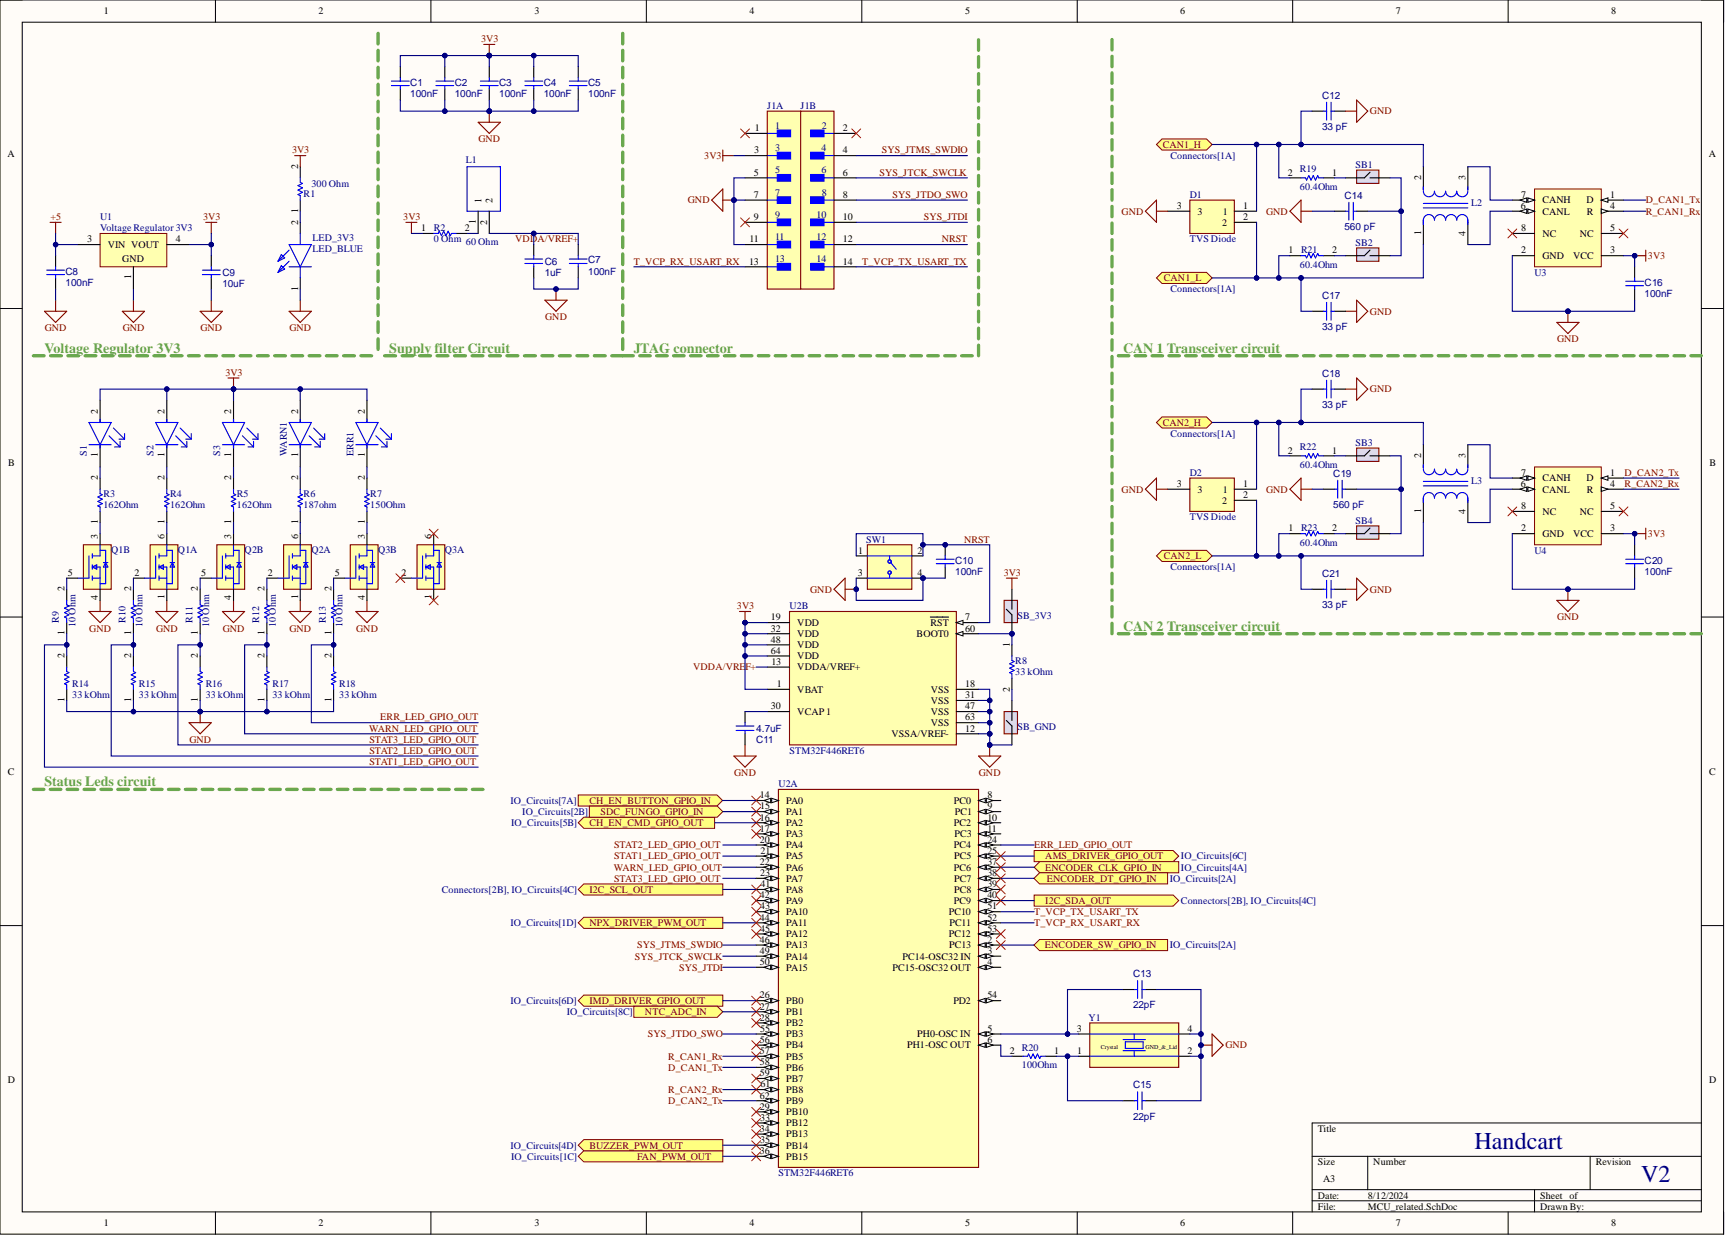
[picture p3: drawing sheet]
<svg xmlns="http://www.w3.org/2000/svg" width="393mm" height="282mm" viewBox="0 0 393 282" stroke-linecap="round" stroke-linejoin="round" font-family="sans-serif">
<defs><g id="words">
<g font-size="5.5" fill="#000080">
<text x="335.8" y="261.6">Handcart</text>
<text x="373.8" y="269.2">V2</text>
</g>
<g font-size="3.2" fill="#6aa84f">
<text x="10.1" y="80.3">Voltage Regulator 3V3</text>
<text x="88.6" y="80.3">Supply filter Circuit</text>
<text x="144.4" y="80.3">JTAG connector</text>
<text x="255.8" y="80.3">CAN 1 Transceiver circuit</text>
<text x="255.8" y="143.6">CAN 2 Transceiver circuit</text>
<text x="10.1" y="179.1">Status Leds circuit</text>
</g>
<g font-size="2.3">
<text x="23.6" y="3.3">1</text>
<text x="72.5" y="3.3">2</text>
<text x="121.7" y="3.3">3</text>
<text x="170.7" y="3.3">4</text>
<text x="219.8" y="3.3">5</text>
<text x="268.8" y="3.3">6</text>
<text x="317.9" y="3.3">7</text>
<text x="367" y="3.3">8</text>
<text x="171.9" y="29.9">1</text>
<text x="192" y="29.9">2</text>
<text x="1.7" y="35.9">A</text>
<text x="171.8" y="34.9">3</text>
<text x="192" y="34.9">4</text>
<text x="389.2" y="35.9">A</text>
<text x="67.9" y="38.5" transform="rotate(-90 67.9 38.5)">2</text>
<text x="171.7" y="40">5</text>
<text x="192" y="40">6</text>
<text x="293.3" y="40">2</text>
<text x="303.4" y="40">1</text>
<text x="323.7" y="41" transform="rotate(-90 323.7 41)">2</text>
<text x="333.8" y="41" transform="rotate(-90 333.8 41)">3</text>
<text x="109.7" y="46.3" transform="rotate(-90 109.7 46.3)">1</text>
<text x="112.2" y="46.3" transform="rotate(-90 112.2 46.3)">2</text>
<text x="171.7" y="45.1">7</text>
<text x="192" y="45.1">8</text>
<text x="268" y="47.6">3</text>
<text x="283.2" y="47.6">1</text>
<text x="346.4" y="47.6">6</text>
<text x="346.5" y="45.1">7</text>
<text x="351.3" y="46.3">CANH</text>
<text x="361.3" y="46.3">D</text>
<text x="366.7" y="45.1">1</text>
<text x="366.7" y="47.6">4</text>
<text x="67.9" y="51.1" transform="rotate(-90 67.9 51.1)">2</text>
<text x="67.9" y="48.4" transform="rotate(-90 67.9 48.4)">1</text>
<text x="95.9" y="52.6">1</text>
<text x="105.9" y="52.6">2</text>
<text x="108.4" y="51" transform="rotate(-90 108.4 51)">1</text>
<text x="110.9" y="51.1" transform="rotate(-90 110.9 51.1)">2</text>
<text x="171.7" y="50.1">9</text>
<text x="192" y="50.1">10</text>
<text x="272.8" y="48.9">3</text>
<text x="278.3" y="51.4">2</text>
<text x="278.5" y="48.9">1</text>
<text x="283.2" y="50.1">2</text>
<text x="323.7" y="53.5" transform="rotate(-90 323.7 53.5)">1</text>
<text x="333.8" y="53.7" transform="rotate(-90 333.8 53.7)">4</text>
<text x="346.5" y="52.6">8</text>
<text x="351.3" y="48.9">CANL</text>
<text x="351.3" y="53.9">NC</text>
<text x="359.8" y="53.9">NC</text>
<text x="361.4" y="48.9">R</text>
<text x="366.7" y="52.6">5</text>
<text x="19.8" y="55.2">3</text>
<text x="24.6" y="56.4">VIN VOUT</text>
<text x="27.9" y="59.7">GND</text>
<text x="40" y="55.2">4</text>
<text x="170.7" y="55.2">11</text>
<text x="192" y="55.2">12</text>
<text x="293.5" y="57.7">1</text>
<text x="303.4" y="57.7">2</text>
<text x="346.5" y="57.7">2</text>
<text x="351.3" y="59">GND</text>
<text x="358.3" y="59">VCC</text>
<text x="366.7" y="57.7">3</text>
<text x="29.9" y="63.6" transform="rotate(-90 29.9 63.6)">1</text>
<text x="170.6" y="60.2">13</text>
<text x="192" y="60.2">14</text>
<text x="67.9" y="66.1" transform="rotate(-90 67.9 66.1)">1</text>
<text x="22.3" y="94.2" transform="rotate(-90 22.3 94.2)">2</text>
<text x="37.5" y="94.2" transform="rotate(-90 37.5 94.2)">2</text>
<text x="52.7" y="94.2" transform="rotate(-90 52.7 94.2)">2</text>
<text x="67.9" y="94.2" transform="rotate(-90 67.9 94.2)">2</text>
<text x="83.1" y="94.2" transform="rotate(-90 83.1 94.2)">2</text>
<text x="1.9" y="106.1">B</text>
<text x="22.3" y="104.1" transform="rotate(-90 22.3 104.1)">1</text>
<text x="37.5" y="104.1" transform="rotate(-90 37.5 104.1)">1</text>
<text x="52.7" y="104.1" transform="rotate(-90 52.7 104.1)">1</text>
<text x="67.9" y="104.1" transform="rotate(-90 67.9 104.1)">1</text>
<text x="83.1" y="104.1" transform="rotate(-90 83.1 104.1)">1</text>
<text x="293.3" y="103.3">2</text>
<text x="303.4" y="103.3">1</text>
<text x="323.7" y="104.3" transform="rotate(-90 323.7 104.3)">2</text>
<text x="333.8" y="104.3" transform="rotate(-90 333.8 104.3)">3</text>
<text x="389.4" y="106.1">B</text>
<text x="22.3" y="109.4" transform="rotate(-90 22.3 109.4)">2</text>
<text x="37.5" y="109.4" transform="rotate(-90 37.5 109.4)">2</text>
<text x="52.7" y="109.4" transform="rotate(-90 52.7 109.4)">2</text>
<text x="67.9" y="109.4" transform="rotate(-90 67.9 109.4)">2</text>
<text x="83.1" y="109.4" transform="rotate(-90 83.1 109.4)">2</text>
<text x="268" y="110.9">3</text>
<text x="272.8" y="112.1">3</text>
<text x="278.5" y="112.1">1</text>
<text x="283.2" y="110.9">1</text>
<text x="283.2" y="113.4">2</text>
<text x="346.4" y="110.9">6</text>
<text x="346.5" y="108.3">7</text>
<text x="351.3" y="112.1">CANL</text>
<text x="351.3" y="109.6">CANH</text>
<text x="361.3" y="109.6">D</text>
<text x="361.4" y="112.1">R</text>
<text x="366.7" y="108.3">1</text>
<text x="366.7" y="110.9">4</text>
<text x="22.3" y="119.3" transform="rotate(-90 22.3 119.3)">1</text>
<text x="37.5" y="119.3" transform="rotate(-90 37.5 119.3)">1</text>
<text x="52.7" y="119.3" transform="rotate(-90 52.7 119.3)">1</text>
<text x="67.9" y="119.3" transform="rotate(-90 67.9 119.3)">1</text>
<text x="83.1" y="119.3" transform="rotate(-90 83.1 119.3)">1</text>
<text x="278.3" y="114.7">2</text>
<text x="323.7" y="116.8" transform="rotate(-90 323.7 116.8)">1</text>
<text x="333.8" y="117" transform="rotate(-90 333.8 117)">4</text>
<text x="346.5" y="115.9">8</text>
<text x="351.3" y="117.2">NC</text>
<text x="359.8" y="117.2">NC</text>
<text x="366.7" y="115.9">5</text>
<text x="22.3" y="122.8" transform="rotate(-90 22.3 122.8)">3</text>
<text x="37.5" y="122.8" transform="rotate(-90 37.5 122.8)">6</text>
<text x="52.7" y="122.8" transform="rotate(-90 52.7 122.8)">3</text>
<text x="67.9" y="122.8" transform="rotate(-90 67.9 122.8)">6</text>
<text x="83.1" y="122.8" transform="rotate(-90 83.1 122.8)">3</text>
<text x="98.3" y="122.8" transform="rotate(-90 98.3 122.8)">6</text>
<text x="293.5" y="121">1</text>
<text x="303.4" y="121">2</text>
<text x="346.5" y="121">2</text>
<text x="351.3" y="122.3">GND</text>
<text x="358.3" y="122.3">VCC</text>
<text x="366.7" y="121">3</text>
<text x="15.4" y="131.1">5</text>
<text x="30.6" y="131.1">2</text>
<text x="45.8" y="131.1">5</text>
<text x="61" y="131.1">2</text>
<text x="76.2" y="131.1">5</text>
<text x="91.4" y="131.1">2</text>
<text x="195.4" y="131.1">3</text>
<text x="195.4" y="126.1">1</text>
<text x="208.9" y="126.1">2</text>
<text x="208.9" y="131.1">4</text>
<text x="14.7" y="134.7" transform="rotate(-90 14.7 134.7)">2</text>
<text x="22.3" y="136.5" transform="rotate(-90 22.3 136.5)">4</text>
<text x="29.9" y="134.7" transform="rotate(-90 29.9 134.7)">2</text>
<text x="37.5" y="136.3" transform="rotate(-90 37.5 136.3)">1</text>
<text x="45.1" y="134.7" transform="rotate(-90 45.1 134.7)">2</text>
<text x="52.7" y="136.5" transform="rotate(-90 52.7 136.5)">4</text>
<text x="60.3" y="134.7" transform="rotate(-90 60.3 134.7)">2</text>
<text x="67.9" y="136.3" transform="rotate(-90 67.9 136.3)">1</text>
<text x="75.5" y="134.7" transform="rotate(-90 75.5 134.7)">2</text>
<text x="83.1" y="136.5" transform="rotate(-90 83.1 136.5)">4</text>
<text x="98.3" y="136.3" transform="rotate(-90 98.3 136.3)">1</text>
<text x="175.6" y="141.3">19</text>
<text x="175.6" y="143.8">32</text>
<text x="181.6" y="142.5">VDD</text>
<text x="211.9" y="142.5">RST</text>
<text x="219.8" y="141.3">7</text>
<text x="219.8" y="143.8">60</text>
<text x="14.7" y="149.9" transform="rotate(-90 14.7 149.9)">2</text>
<text x="14.7" y="144.6" transform="rotate(-90 14.7 144.6)">1</text>
<text x="29.9" y="149.9" transform="rotate(-90 29.9 149.9)">2</text>
<text x="29.9" y="144.6" transform="rotate(-90 29.9 144.6)">1</text>
<text x="45.1" y="149.9" transform="rotate(-90 45.1 149.9)">2</text>
<text x="45.1" y="144.6" transform="rotate(-90 45.1 144.6)">1</text>
<text x="60.3" y="149.9" transform="rotate(-90 60.3 149.9)">2</text>
<text x="60.3" y="144.6" transform="rotate(-90 60.3 144.6)">1</text>
<text x="75.5" y="149.9" transform="rotate(-90 75.5 149.9)">2</text>
<text x="75.5" y="144.6" transform="rotate(-90 75.5 144.6)">1</text>
<text x="175.6" y="146.3">48</text>
<text x="175.6" y="148.8">64</text>
<text x="181.6" y="145">VDD</text>
<text x="181.6" y="147.6">VDD</text>
<text x="208.8" y="145">BOOT0</text>
<text x="230" y="147.3" transform="rotate(-90 230 147.3)">1</text>
<text x="175.7" y="151.4">13</text>
<text x="181.6" y="150.1">VDD</text>
<text x="181.6" y="152.6">VDDA/VREF+</text>
<text x="14.7" y="159.8" transform="rotate(-90 14.7 159.8)">1</text>
<text x="29.9" y="159.8" transform="rotate(-90 29.9 159.8)">1</text>
<text x="45.1" y="159.8" transform="rotate(-90 45.1 159.8)">1</text>
<text x="60.3" y="159.8" transform="rotate(-90 60.3 159.8)">1</text>
<text x="75.5" y="159.8" transform="rotate(-90 75.5 159.8)">1</text>
<text x="175.6" y="161.5">30</text>
<text x="177" y="156.4">1</text>
<text x="181.6" y="157.7">VBAT</text>
<text x="212" y="157.7">VSS</text>
<text x="212" y="160.2">VSS</text>
<text x="219.8" y="156.4">18</text>
<text x="219.8" y="159">31</text>
<text x="219.8" y="161.5">47</text>
<text x="230" y="157.5" transform="rotate(-90 230 157.5)">2</text>
<text x="181.6" y="162.8">VCAP 1</text>
<text x="203" y="167.8">VSSA/VREF-</text>
<text x="212" y="162.8">VSS</text>
<text x="212" y="165.3">VSS</text>
<text x="219.8" y="164">63</text>
<text x="219.8" y="166.6">12</text>
<text x="1.8" y="176.4">C</text>
<text x="389.3" y="176.4">C</text>
<text x="173.1" y="181.8">14</text>
<text x="173.2" y="184.3">15</text>
<text x="179.1" y="183">PA0</text>
<text x="179.1" y="185.6">PA1</text>
<text x="217.2" y="183">PC0</text>
<text x="217.5" y="185.6">PC1</text>
<text x="224.9" y="181.8">8</text>
<text x="224.9" y="184.3">9</text>
<text x="173.1" y="186.8">16</text>
<text x="173.1" y="189.4">17</text>
<text x="173.1" y="191.9">20</text>
<text x="179.1" y="188.1">PA2</text>
<text x="179.1" y="190.6">PA3</text>
<text x="217.2" y="188.1">PC2</text>
<text x="217.4" y="190.6">PC3</text>
<text x="224.9" y="186.8">10</text>
<text x="224.9" y="189.4">11</text>
<text x="224.9" y="191.9">24</text>
<text x="173.1" y="196.9">22</text>
<text x="173.2" y="194.4">21</text>
<text x="179.1" y="193.1">PA4</text>
<text x="179.1" y="195.7">PA5</text>
<text x="217.2" y="193.1">PC4</text>
<text x="217.3" y="195.7">PC5</text>
<text x="224.9" y="194.4">25</text>
<text x="224.9" y="196.9">37</text>
<text x="173.2" y="199.5">23</text>
<text x="173.2" y="202">41</text>
<text x="179.1" y="198.2">PA6</text>
<text x="179.1" y="200.7">PA7</text>
<text x="179.1" y="203.3">PA8</text>
<text x="217.2" y="198.2">PC6</text>
<text x="217.3" y="200.7">PC7</text>
<text x="217.3" y="203.3">PC8</text>
<text x="224.9" y="199.5">38</text>
<text x="224.9" y="202">39</text>
<text x="173.1" y="204.5">42</text>
<text x="173.1" y="209.6">44</text>
<text x="173.2" y="207.1">43</text>
<text x="179.1" y="205.8">PA9</text>
<text x="179.1" y="208.3">PA10</text>
<text x="216.1" y="208.3">PC10</text>
<text x="217.2" y="205.8">PC9</text>
<text x="224.9" y="204.5">40</text>
<text x="224.9" y="207.1">51</text>
<text x="224.9" y="209.6">52</text>
<text x="173.1" y="214.7">46</text>
<text x="173.2" y="212.1">45</text>
<text x="179.1" y="210.9">PA11</text>
<text x="179.1" y="213.4">PA12</text>
<text x="179.1" y="215.9">PA13</text>
<text x="216.1" y="213.4">PC12</text>
<text x="216.2" y="215.9">PC13</text>
<text x="216.3" y="210.9">PC11</text>
<text x="224.9" y="212.1">53</text>
<text x="224.9" y="214.7">2</text>
<text x="173.1" y="217.2">49</text>
<text x="173.1" y="219.7">50</text>
<text x="179.1" y="218.5">PA14</text>
<text x="179.1" y="221">PA15</text>
<text x="203.3" y="221">PC15-OSC32 OUT</text>
<text x="205.6" y="218.5">PC14-OSC32 IN</text>
<text x="224.9" y="217.2">3</text>
<text x="224.9" y="219.7">4</text>
<text x="173.1" y="227.3">26</text>
<text x="224.9" y="227.3">54</text>
<text x="173.1" y="229.9">27</text>
<text x="173.1" y="232.4">28</text>
<text x="179.1" y="228.6">PB0</text>
<text x="179.1" y="231.1">PB1</text>
<text x="179.1" y="233.7">PB2</text>
<text x="217.1" y="228.6">PD2</text>
<text x="173.1" y="237.5">56</text>
<text x="173.1" y="240">57</text>
<text x="173.2" y="234.9">55</text>
<text x="179.1" y="236.2">PB3</text>
<text x="179.1" y="238.7">PB4</text>
<text x="206.6" y="238.7">PH1-OSC OUT</text>
<text x="208.9" y="236.2">PH0-OSC IN</text>
<text x="224.9" y="234.9">5</text>
<text x="224.9" y="237.5">6</text>
<text x="230" y="240">2</text>
<text x="240.1" y="240">1</text>
<text x="245.3" y="234.9">3</text>
<text x="245.3" y="240">1</text>
<text x="270.5" y="240">2</text>
<text x="270.5" y="234.9">4</text>
<text x="173.1" y="242.5">58</text>
<text x="173.1" y="245">59</text>
<text x="179.1" y="241.2">PB5</text>
<text x="179.1" y="243.8">PB6</text>
<text x="1.8" y="246.6">D</text>
<text x="173.1" y="250.1">62</text>
<text x="173.2" y="247.6">61</text>
<text x="179.1" y="246.3">PB7</text>
<text x="179.1" y="248.8">PB8</text>
<text x="179.1" y="251.4">PB9</text>
<text x="389.3" y="246.6">D</text>
<text x="173.1" y="252.6">29</text>
<text x="173.1" y="257.7">34</text>
<text x="173.2" y="255.2">33</text>
<text x="179.1" y="253.9">PB10</text>
<text x="179.1" y="256.4">PB12</text>
<text x="300.1" y="257.7">Title</text>
<text x="173.1" y="262.8">36</text>
<text x="173.2" y="260.2">35</text>
<text x="179.1" y="259">PB13</text>
<text x="179.1" y="261.5">PB14</text>
<text x="179.1" y="264">PB15</text>
<text x="300.1" y="265.3">Size</text>
<text x="301.4" y="269.1">A3</text>
<text x="312.8" y="265.3">Number</text>
<text x="363.4" y="265.3">Revision</text>
<text x="300.1" y="272.9">Date:</text>
<text x="300.1" y="275.4">File:</text>
<text x="311.5" y="272.9">8/12/2024</text>
<text x="311.5" y="275.4">MCU_related.SchDoc</text>
<text x="350.8" y="272.9">Sheet of</text>
<text x="350.8" y="275.4">Drawn By:</text>
<text x="23.6" y="279.2">1</text>
<text x="72.5" y="279.2">2</text>
<text x="121.7" y="279.2">3</text>
<text x="170.7" y="279.2">4</text>
<text x="219.8" y="279.2">5</text>
<text x="268.8" y="279.2">6</text>
<text x="317.9" y="279.2">7</text>
<text x="367" y="279.2">8</text>
</g>
<g font-size="2.3" fill="#800000">
<text x="109.6" y="9.6">3V3</text>
<text x="312" y="26.1">GND</text>
<text x="66.5" y="34.9">3V3</text>
<text x="109" y="32.4">GND</text>
<text x="200.8" y="34.9">SYS_JTMS_SWDIO</text>
<text x="264.8" y="33.7">CAN1_H</text>
<text x="160.4" y="36.2">3V3</text>
<text x="200.3" y="40">SYS_JTCK_SWCLK</text>
<text x="156.7" y="46.3">GND</text>
<text x="203.3" y="45.1">SYS_JTDO_SWO</text>
<text x="374.8" y="46.3">D_CAN1_Tx</text>
<text x="11.5" y="50.1">+5</text>
<text x="46.3" y="50.1">3V3</text>
<text x="91.9" y="50.1">3V3</text>
<text x="210.4" y="50.1">SYS_JTDI</text>
<text x="255.5" y="48.9">GND</text>
<text x="288.4" y="48.9">GND</text>
<text x="374.8" y="48.9">R_CAN1_Rx</text>
<text x="117.3" y="55.2">VDDA/VREF+</text>
<text x="214.5" y="55.2">NRST</text>
<text x="375.3" y="59">3V3</text>
<text x="144.4" y="60.2">T_VCP_RX_USART_RX</text>
<text x="196.4" y="60.2">T_VCP_TX_USART_TX</text>
<text x="265.1" y="64">CAN1_L</text>
<text x="312" y="71.6">GND</text>
<text x="10.2" y="75.4">GND</text>
<text x="27.9" y="75.4">GND</text>
<text x="45.7" y="75.4">GND</text>
<text x="65.9" y="75.4">GND</text>
<text x="124.2" y="72.9">GND</text>
<text x="354.7" y="78">GND</text>
<text x="51.3" y="85.6">3V3</text>
<text x="312" y="89.4">GND</text>
<text x="264.8" y="96.9">CAN2_H</text>
<text x="255.5" y="112.1">GND</text>
<text x="288.4" y="112.1">GND</text>
<text x="370" y="110.9">R_CAN2_Rx</text>
<text x="370" y="108.3">D_CAN2_Tx</text>
<text x="219.6" y="123.5">NRST</text>
<text x="375.3" y="122.3">3V3</text>
<text x="228.6" y="131.1">3V3</text>
<text x="265.1" y="127.3">CAN2_L</text>
<text x="184.6" y="134.9">GND</text>
<text x="312" y="134.9">GND</text>
<text x="20.3" y="143.8">GND</text>
<text x="35.5" y="143.8">GND</text>
<text x="50.7" y="143.8">GND</text>
<text x="65.9" y="143.8">GND</text>
<text x="81.1" y="143.8">GND</text>
<text x="167.8" y="138.7">3V3</text>
<text x="354.7" y="141.3">GND</text>
<text x="157.9" y="152.6">VDDA/VRE</text>
<text x="169.8" y="152.6">F+</text>
<text x="84.1" y="166.6">WARN_LED_GPIO_OUT</text>
<text x="86.6" y="164">ERR_LED_GPIO_OUT</text>
<text x="43.1" y="169.1">GND</text>
<text x="84.2" y="171.6">STAT2_LED_GPIO_OUT</text>
<text x="84.2" y="169.1">STAT3_LED_GPIO_OUT</text>
<text x="84.2" y="174.2">STAT1_LED_GPIO_OUT</text>
<text x="167.2" y="176.7">GND</text>
<text x="223" y="176.7">GND</text>
<text x="134.2" y="183">CH_EN_BUTTON_GPIO_IN</text>
<text x="136.8" y="185.6">SDC_FUNGO_GPIO_IN</text>
<text x="134.2" y="188.1">CH_EN_CMD_GPIO_OUT</text>
<text x="139.9" y="193.1">STAT2_LED_GPIO_OUT</text>
<text x="139.9" y="195.7">STAT1_LED_GPIO_OUT</text>
<text x="235.5" y="193.1">ERR_LED_GPIO_OUT</text>
<text x="238.1" y="195.7">AMS_DRIVER_GPIO_OUT</text>
<text x="134.2" y="203.3">I2C_SCL_OUT</text>
<text x="139.8" y="198.2">WARN_LED_GPIO_OUT</text>
<text x="139.9" y="200.7">STAT3_LED_GPIO_OUT</text>
<text x="238.1" y="198.2">ENCODER_CLK_GPIO_IN</text>
<text x="238.4" y="200.7">ENCODER_DT_GPIO_IN</text>
<text x="235.5" y="208.3">T_VCP_TX_USART_TX</text>
<text x="238.1" y="205.8">I2C_SDA_OUT</text>
<text x="134.2" y="210.9">NPX_DRIVER_PWM_OUT</text>
<text x="145.1" y="215.9">SYS_JTMS_SWDIO</text>
<text x="235.5" y="210.9">T_VCP_RX_USART_RX</text>
<text x="238" y="215.9">ENCODER_SW_GPIO_IN</text>
<text x="144.6" y="218.5">SYS_JTCK_SWCLK</text>
<text x="154.7" y="221">SYS_JTDI</text>
<text x="134.2" y="228.6">IMD_DRIVER_GPIO_OUT</text>
<text x="146.9" y="231.1">NTC_ADC_IN</text>
<text x="147.6" y="236.2">SYS_JTDO_SWO</text>
<text x="279.1" y="238.7">GND</text>
<text x="152.2" y="243.8">D_CAN1_Tx</text>
<text x="152.2" y="241.2">R_CAN1_Rx</text>
<text x="152.2" y="248.8">R_CAN2_Rx</text>
<text x="152.2" y="251.4">D_CAN2_Tx</text>
<text x="134.2" y="261.5">BUZZER_PWM_OUT</text>
<text x="145.1" y="264">FAN_PWM_OUT</text>
</g>
<g font-size="2.3" fill="#000080">
<text x="93.5" y="19.5">C1</text>
<text x="93.5" y="22">100nF</text>
<text x="103.6" y="19.5">C2</text>
<text x="103.6" y="22">100nF</text>
<text x="113.7" y="19.5">C3</text>
<text x="113.7" y="22">100nF</text>
<text x="123.8" y="19.5">C4</text>
<text x="123.8" y="22">100nF</text>
<text x="134" y="19.5">C5</text>
<text x="134" y="22">100nF</text>
<text x="301.1" y="22.5">C12</text>
<text x="174.8" y="24.8">J1A</text>
<text x="176.5" y="29.4">1</text>
<text x="182.4" y="24.8">J1B</text>
<text x="187.2" y="29.4">2</text>
<text x="301.1" y="29.6">33 pF</text>
<text x="176.5" y="34.4">3</text>
<text x="187.1" y="34.4">4</text>
<text x="106.1" y="37.2">L1</text>
<text x="176.5" y="39.5">5</text>
<text x="187.1" y="39.5">6</text>
<text x="266.6" y="36.2">Connectors[1A]</text>
<text x="296.1" y="39.2">R19</text>
<text x="308.7" y="38.2">SB1</text>
<text x="69.1" y="44.8">R1</text>
<text x="70.9" y="42.5">300 Ohm</text>
<text x="176.5" y="44.5">7</text>
<text x="187.2" y="44.5">8</text>
<text x="271" y="45.1">D1</text>
<text x="296.1" y="43.3">60.4Ohm</text>
<text x="306.2" y="45.3">C14</text>
<text x="335.1" y="46.8">L2</text>
<text x="22.8" y="50.1">U1</text>
<text x="22.8" y="52.6">Voltage Regulator 3V3</text>
<text x="98.8" y="52.6">R2</text>
<text x="176.5" y="49.6">9</text>
<text x="186" y="49.6">10</text>
<text x="306.2" y="52.4">560 pF</text>
<text x="71.2" y="54.9">LED_3V3</text>
<text x="71.2" y="57.5">LED_BLUE</text>
<text x="98.8" y="55.2">0 Ohm 60 Ohm</text>
<text x="134" y="60">C7</text>
<text x="176.5" y="54.7">11</text>
<text x="176.5" y="59.7">13</text>
<text x="186" y="54.7">12</text>
<text x="186" y="59.7">14</text>
<text x="271" y="55.2">TVS Diode</text>
<text x="296.3" y="57.7">R21</text>
<text x="308.7" y="55.9">SB2</text>
<text x="14.9" y="62.5">C8</text>
<text x="14.9" y="65.1">100nF</text>
<text x="50.7" y="62.8">C9</text>
<text x="50.7" y="65.3">10uF</text>
<text x="124.1" y="60.2">C6</text>
<text x="124.1" y="62.8">1uF</text>
<text x="134" y="62.5">100nF</text>
<text x="296.1" y="61">60.4Ohm</text>
<text x="349.5" y="62.8">U3</text>
<text x="374.6" y="65.1">C16</text>
<text x="266.6" y="66.6">Connectors[1A]</text>
<text x="301.1" y="68.1">C17</text>
<text x="374.6" y="67.6">100nF</text>
<text x="301.1" y="75.2">33 pF</text>
<text x="301.1" y="85.8">C18</text>
<text x="301.1" y="92.9">33 pF</text>
<text x="266.6" y="99.5">Connectors[1A]</text>
<text x="308.7" y="101.5">SB3</text>
<text x="19.8" y="103.8" transform="rotate(-90 19.8 103.8)">S1</text>
<text x="35" y="103.8" transform="rotate(-90 35 103.8)">S2</text>
<text x="50.1" y="103.8" transform="rotate(-90 50.1 103.8)">S3</text>
<text x="65.3" y="103.8" transform="rotate(-90 65.3 103.8)">WARN1</text>
<text x="80.5" y="103.8" transform="rotate(-90 80.5 103.8)">ERR1</text>
<text x="296.1" y="102.5">R22</text>
<text x="296.1" y="106.6">60.4Ohm</text>
<text x="23.6" y="113.2">R3</text>
<text x="38.8" y="113.2">R4</text>
<text x="53.9" y="113.2">R5</text>
<text x="69.1" y="113.2">R6</text>
<text x="84.3" y="113.2">R7</text>
<text x="271" y="108.3">D2</text>
<text x="303.7" y="108.6">C19</text>
<text x="335.1" y="110.1">L3</text>
<text x="23.6" y="115.7">162Ohm</text>
<text x="38.8" y="115.7">162Ohm</text>
<text x="53.9" y="115.7">162Ohm</text>
<text x="69.1" y="115.7">187ohm</text>
<text x="84.3" y="115.7">150Ohm</text>
<text x="271" y="118.5">TVS Diode</text>
<text x="303.7" y="115.7">560 pF</text>
<text x="308.7" y="119.2">SB4</text>
<text x="25.3" y="125.8">Q1B</text>
<text x="40.5" y="125.8">Q1A</text>
<text x="55.7" y="125.8">Q2B</text>
<text x="70.9" y="125.8">Q2A</text>
<text x="86.1" y="125.8">Q3B</text>
<text x="101.3" y="125.8">Q3A</text>
<text x="197.3" y="123.5">SW1</text>
<text x="296.1" y="124.3">60.4Ohm</text>
<text x="296.3" y="121">R23</text>
<text x="217.6" y="128.3">C10</text>
<text x="217.6" y="130.9">100nF</text>
<text x="266.6" y="129.9">Connectors[1A]</text>
<text x="301.1" y="131.4">C21</text>
<text x="349.5" y="126.1">U4</text>
<text x="374.6" y="128.3">C20</text>
<text x="374.6" y="130.9">100nF</text>
<text x="13.4" y="141.8" transform="rotate(-90 13.4 141.8)">R9</text>
<text x="17.2" y="142.9" transform="rotate(-90 17.2 142.9)">10 Ohm</text>
<text x="28.6" y="141.8" transform="rotate(-90 28.6 141.8)">R10</text>
<text x="32.4" y="142.9" transform="rotate(-90 32.4 142.9)">10 Ohm</text>
<text x="43.8" y="141.8" transform="rotate(-90 43.8 141.8)">R11</text>
<text x="47.6" y="142.9" transform="rotate(-90 47.6 142.9)">10 Ohm</text>
<text x="59" y="141.8" transform="rotate(-90 59 141.8)">R12</text>
<text x="62.8" y="142.9" transform="rotate(-90 62.8 142.9)">10 Ohm</text>
<text x="74.2" y="141.8" transform="rotate(-90 74.2 141.8)">R13</text>
<text x="78" y="142.9" transform="rotate(-90 78 142.9)">10 Ohm</text>
<text x="179.8" y="138.7">U2B</text>
<text x="231.7" y="141">SB_3V3</text>
<text x="301.1" y="138.5">33 pF</text>
<text x="231.2" y="151.1">R8</text>
<text x="231.2" y="153.7">33 kOhm</text>
<text x="16.5" y="156.4">R14</text>
<text x="16.5" y="159">33 kOhm</text>
<text x="31.7" y="156.4">R15</text>
<text x="31.7" y="159">33 kOhm</text>
<text x="46.9" y="156.4">R16</text>
<text x="46.9" y="159">33 kOhm</text>
<text x="62.1" y="156.4">R17</text>
<text x="62.1" y="159">33 kOhm</text>
<text x="77.2" y="156.4">R18</text>
<text x="77.2" y="159">33 kOhm</text>
<text x="172.2" y="166.6">4.7uF</text>
<text x="231.7" y="166.3">SB_GND</text>
<text x="172.2" y="169.1">C11</text>
<text x="179.8" y="171.6">STM32F446RET6</text>
<text x="177.3" y="179.2">U2A</text>
<text x="116.3" y="183">IO_Circuits[7A]</text>
<text x="119" y="185.6">IO_Circuits[2B]</text>
<text x="116.4" y="188.1">IO_Circuits[5B]</text>
<text x="269" y="195.7">IO_Circuits[6C]</text>
<text x="100.6" y="203.3">Connectors[2B], IO_Circuits[4C]</text>
<text x="266.4" y="200.7">IO_Circuits[2A]</text>
<text x="269" y="198.2">IO_Circuits[4A]</text>
<text x="269" y="205.8">Connectors[2B], IO_Circuits[4C]</text>
<text x="116.3" y="210.9">IO_Circuits[1D]</text>
<text x="266.4" y="215.9">IO_Circuits[2A]</text>
<text x="258.1" y="222.5">C13</text>
<text x="116.3" y="228.6">IO_Circuits[6D]</text>
<text x="129.1" y="231.1">IO_Circuits[8C]</text>
<text x="248" y="232.4">Y1</text>
<text x="258.1" y="229.6">22pF</text>
<text x="232.8" y="239.2">R20</text>
<text x="232.8" y="243.3">100Ohm</text>
<text x="258.1" y="247.8">C15</text>
<text x="258.1" y="254.9">22pF</text>
<text x="116.3" y="261.5">IO_Circuits[4D]</text>
<text x="116.4" y="264">IO_Circuits[1C]</text>
<text x="177.3" y="267.8">STM32F446RET6</text>
</g>
<g font-size="1.4">
<text x="250.7" y="238.9">Crystal</text>
<text x="260.9" y="238.9">GND_&amp;_Lid</text>
</g>
</g></defs>
<path d="M0 0h392.6v281h-392.6z" fill-rule="evenodd" fill="#fffcf8"/>
<path d="M0 0h392.6v281h-392.6z" fill="none" stroke="#000" stroke-width=".23"/>
<path d="M5.1 5.1h382.4v270.8h-382.4z" fill-rule="evenodd" fill="#fffcf8"/>
<g fill="none" stroke="#000" stroke-width=".23">
<path d="M0 0h5.1M49.1 0v5.1M98.1 0v5.1M147.2 0v5.1M196.3 0v5.1M245.4 0v5.1M294.4 0v5.1M343.5 0v5.1M387.5 0h5.1v5.1M5.1 5.1h382.4v270.8h-382.4zM0 70.2h5.1M387.5 70.2h5.1"/>
<path d="M0 140.5h5.1M387.5 140.5h5.1M0 210.7h5.1M387.5 210.7h5.1M387.5 255.7h-88.6v20.2M49.1 275.9v5.1M98.1 275.9v5.1M147.2 275.9v5.1M196.3 275.9v5.1M245.4 275.9v5.1M294.4 275.9v5.1M298.9 263.3h88.6"/>
<path d="M298.9 270.9h88.6M298.9 273.4h88.6M311.5 263.3v7.6M343.5 275.9v5.1M349.5 270.9v5M362.2 263.3v7.6M392.6 275.9v5.1"/>
</g>
<path d="M22.8 53.2h15.2v7.5h-15.2z" fill-rule="evenodd" fill="#ffffb0"/>
<path d="M22.8 53.2h15.2v7.5h-15.2z" fill="none" stroke="#800000" stroke-width=".23"/>
<g fill="none" stroke="#000" stroke-width=".25">
<path d="M68.4 38v2.5M12.7 58.2v2.5M17.7 55.7h5.1M38 55.7h5.1M48.1 58.2v2.5M68.4 45.6v2.5M68.4 50.6v2.6M12.7 63.3v2.5M30.4 60.7v5.1M48.1 63.3v2.5M68.4 63.3v2.5M22.8 91.1v5.1"/>
<path d="M68.4 91.1v5.1M83.6 91.1v5.1M22.8 101.3v5M68.4 101.3v5M68.4 108.8v2.6M68.4 116.4v2.6M83.6 101.3v5M83.6 108.8v2.6M83.6 116.4v2.6"/>
</g>
<g fill="none" stroke="#800000" stroke-width=".25">
<path d="M67.1 35.4h2.5M68.4 35.4v2.6M11.4 50.6h2.5M12.7 50.6v2.6M46.9 50.6h2.5M48.1 50.6v2.6M10.1 70.9h5.1l-2.5 2.5zM12.7 68.3v2.6M27.9 70.9h5l-2.5 2.5zM30.4 68.3v2.6M45.6 70.9h5.1l-2.6 2.5zM48.1 68.3v2.6"/>
<path d="M65.9 70.9h5l-2.5 2.5zM68.4 68.3v2.6M51.9 86.1h2.6M53.2 86.1v2.5"/>
</g>
<g fill="none" stroke="#00f" stroke-width=".25">
<path d="M64.1 58l.7 .7-1.5 .8zM65.9 55.7h5l-2.5 5zM65.9 59.5l-2.6 2.5M65.9 57l-2.6 2.5M68.4 40.5v1l.5 .3-1 .5 1 .5-1 .5 1 .5-1 .5 .5 .2v1.1M68.4 53.2v2.5M10.6 61.5h4.1M10.6 62.5h4.1M12.7 60.7v.8M12.7 62.5v.8M46.1 61.5h4M46.1 62.5h4"/>
<path d="M48.1 60.7v.8M48.1 62.5v.8M64.1 60.5l.7 .8-1.5 .7zM65.9 60.7h5M68.4 60.7v2.6M20.3 96.2h5l-2.5 5.1zM22.8 95.4v.8M24.8 99.2l2.6 2.6M25.8 97.5l2.6 2.5M27.1 100h1.3M28.4 98.7v1.3M65.9 96.2h5l-2.5 5.1z"/>
<path d="M68.4 95.4v.8M70.4 99.2l2.5 2.6M71.4 97.5l2.6 2.5M72.7 100h1.3M74 98.7v1.3M81 96.2h5.1l-2.5 5.1zM83.6 95.4v.8M85.6 99.2l2.5 2.6M86.6 97.5l2.6 2.5M87.9 100h1.3M89.2 98.7v1.3M20.3 101.3h5"/>
<path d="M22.8 101.3v.7M26.1 101.8h1.3M27.4 100.5v1.3M65.9 101.3h5M68.4 101.3v.7M68.4 111.4v1l.5 .2-1 .6 1 .5-1 .5 1 .5-1 .5 .5 .2v1M71.7 101.8h1.2M72.9 100.5v1.3M81 101.3h5.1M83.6 101.3v.7M83.6 111.4v1l.5 .2-1 .6 1 .5-1 .5 1 .5-1 .5 .5 .2v1M86.9 101.8h1.2"/>
<path d="M88.1 100.5v1.3"/>
</g>
<g fill="none" stroke="#6aa84f" stroke-width=".76">
<path d="M7.6 81h2.5M11.5 81h2.5M15.4 81h2.5M19.4 81h2.4M23.3 81h2.5M27.2 81h2.5M31.2 81h2.4M35.1 81h2.4M39 81h2.5M42.9 81h2.5M46.9 81h2.4M50.8 81h2.4"/>
<path d="M54.7 81h2.5M58.6 81h2.5M62.6 81h2.4M66.5 81h2.4M70.4 81h2.5M74.3 81h2.5M78.3 81h2.4M82.2 81h2.4"/>
</g>
<circle cx="53.2" cy="88.6" r=".51" fill="#000080"/>
<circle cx="53.2" cy="88.6" r=".51" fill="none" stroke="#000080" stroke-width=".23"/>
<g fill="none" stroke="#000" stroke-width=".25">
<path d="M38 91.1v5.1M53.2 91.1v5.1M22.8 108.8v2.6M22.8 116.4v2.6M38 101.3v5M38 108.8v2.6M38 116.4v2.6M53.2 101.3v5M53.2 108.8v2.6M53.2 116.4v2.6M15.2 134.2v2.5M30.4 134.2v2.5"/>
<path d="M45.6 134.2v2.5M60.8 134.2v2.5M76 134.2v2.5M15.2 141.8v2.5M15.2 149.4v2.5M15.2 156.9v2.6M30.4 141.8v2.5M30.4 149.4v2.5M30.4 156.9v2.6M45.6 141.8v2.5M45.6 149.4v2.5M45.6 156.9v2.6"/>
<path d="M60.8 141.8v2.5M60.8 149.4v2.5M60.8 156.9v2.6M76 141.8v2.5M76 149.4v2.5M76 156.9v2.6"/>
</g>
<g fill="none" stroke="#00f" stroke-width=".25">
<path d="M35.5 96.2h5l-2.5 5.1zM38 95.4v.8M40 99.2l2.5 2.6M41 97.5l2.6 2.5M42.3 100h1.3M43.6 98.7v1.3M50.7 96.2h5l-2.5 5.1zM53.2 95.4v.8M55.2 99.2l2.5 2.6M56.2 97.5l2.6 2.5M57.5 100h1.3M58.8 98.7v1.3"/>
<path d="M22.8 111.4v1l.5 .2-1 .6 1 .5-1 .5 1 .5-1 .5 .5 .2v1M35.5 101.3h5M38 101.3v.7M38 111.4v1l.5 .2-1 .6 1 .5-1 .5 1 .5-1 .5 .5 .2v1M41.3 101.8h1.2M42.5 100.5v1.3M50.7 101.3h5M53.2 101.3v.7M53.2 111.4v1l.5 .2-1 .6 1 .5-1 .5 1 .5-1 .5 .5 .2v1M56.5 101.8h1.2M57.7 100.5v1.3M15.2 136.7v1l.5 .3-1 .5 1 .5-1 .5 1 .5-1 .5 .5 .2v1.1"/>
<path d="M30.4 136.7v1l.5 .3-1 .5 1 .5-1 .5 1 .5-1 .5 .5 .2v1.1M45.6 136.7v1l.5 .3-1 .5 1 .5-1 .5 1 .5-1 .5 .5 .2v1.1M60.8 136.7v1l.5 .3-1 .5 1 .5-1 .5 1 .5-1 .5 .5 .2v1.1M76 136.7v1l.5 .3-1 .5 1 .5-1 .5 1 .5-1 .5 .5 .2v1.1M15.2 151.9v1l.5 .2-1 .6 1 .5-1 .5 1 .5-1 .5 .5 .2v1M30.4 151.9v1l.5 .2-1 .6 1 .5-1 .5 1 .5-1 .5 .5 .2v1M45.6 151.9v1l.5 .2-1 .6 1 .5-1 .5 1 .5-1 .5 .5 .2v1M60.8 151.9v1l.5 .2-1 .6 1 .5-1 .5 1 .5-1 .5 .5 .2v1M76 151.9v1l.5 .2-1 .6 1 .5-1 .5 1 .5-1 .5 .5 .2v1"/>
</g>
<path d="M20.3 139.2h5l-2.5 2.6zM22.8 136.7v2.5M35.5 139.2h5l-2.5 2.6zM38 136.7v2.5M50.7 139.2h5l-2.5 2.6zM53.2 136.7v2.5M65.9 139.2h5l-2.5 2.6zM68.4 136.7v2.5M81 139.2h5.1l-2.5 2.6zM83.6 136.7v2.5M43.1 164.5h5l-2.5 2.6zM45.6 162v2.5" fill="none" stroke="#800000" stroke-width=".25"/>
<circle cx="45.6" cy="162" r=".51" fill="#000080"/>
<circle cx="45.6" cy="162" r=".51" fill="none" stroke="#000080" stroke-width=".23"/>
<g fill="none" stroke="#6aa84f" stroke-width=".76">
<path d="M7.6 179.7h2.4M11.5 179.7h2.4M15.3 179.7h2.4M19.1 179.7h2.4M23 179.7h2.4M26.8 179.7h2.4M30.7 179.7h2.4M34.5 179.7h2.4M38.4 179.7h2.4M42.2 179.7h2.4M46.1 179.7h2.4M49.9 179.7h2.4"/>
<path d="M53.8 179.7h2.4M57.6 179.7h2.4M61.5 179.7h2.3M65.3 179.7h2.4M69.1 179.7h2.4M73 179.7h2.4M76.8 179.7h2.4M80.7 179.7h2.4M84.5 179.7h2.4M88.4 179.7h2.4M92.2 179.7h2.4M96.1 179.7h2.4"/>
<path d="M99.9 179.7h2.4M103.8 179.7h2.4M107.6 179.7h2.4"/>
</g>
<path d="M298.9 25.3h2.5M303.9 25.3h2.6M324.2 38v5M334.3 38v5M293.8 40.5h2.5M301.4 40.5h2.5M303.9 48.1h2.6M309 48.1h2.5M324.2 50.6v5.1M334.3 50.6v5.1M372.3 60.7v2.6M372.3 65.8v2.5" fill="none" stroke="#000" stroke-width=".25"/>
<g fill="none" stroke="#00f" stroke-width=".25">
<path d="M301.4 25.3h.8M302.2 23.3v4M303.2 23.3v4M303.2 25.3h.7M296.3 40.5h1l.3 .5 .5-1 .5 1 .5-1 .5 1 .5-1 .3 .5h1M306.5 48.1h.7M307.2 46.1v4M308.2 46.1v4M308.2 48.1h.8M324.2 51.1a1.76 1.76 0 0 1 .9-2.2 1.26 1.26 0 0 1 1.6 1.2 1.27 1.27 0 0 1 1.3-1.2 1.27 1.27 0 0 1 1.3 1.2 1.27 1.27 0 0 1 1.2-1.2 1.27 1.27 0 0 1 1.3 1.2 1.27 1.27 0 0 1 1.3-1.2 1.27 1.27 0 0 1 1.2 1.2v1M324.2 43.5a1.27 1.27 0 0 0 1.3 1.3 1.27 1.27 0 0 0 1.2-1.3 1.27 1.27 0 0 0 1.3 1.3 1.27 1.27 0 0 0 1.3-1.3 1.27 1.27 0 0 0 1.2 1.3 1.27 1.27 0 0 0 1.3-1.3 1.27 1.27 0 0 0 1.3 1.3 1.27 1.27 0 0 0 1.2-1.3M324.2 47.3h10.1"/>
<path d="M324.2 46.3h10.1M324.2 42.5v.8M334.3 42.5v.8M370.3 65.1h4M370.3 64h4M372.3 63.3v.7M372.3 65.1v.7"/>
</g>
<path d="M271 45.6h10.1v7.6h-10.1z" fill-rule="evenodd" fill="#ffffb0"/>
<path d="M271 45.6h10.1v7.6h-10.1z" fill="none" stroke="#800000" stroke-width=".25"/>
<path d="M265.9 48.1h5.1M281.1 48.1h5.1M281.1 50.6h5.1" fill="none" stroke="#000" stroke-width=".25"/>
<path d="M349.5 43h15.2v17.7h-15.2z" fill-rule="evenodd" fill="#ffffb0"/>
<path d="M349.5 43h15.2v17.7h-15.2z" fill="none" stroke="#800000" stroke-width=".23"/>
<path d="M364.7 45.6h5.1" fill="none" stroke="#000" stroke-width=".25"/>
<path d="M364.7 45.6l1.5-.5v1z" fill="#f8fcff"/>
<path d="M364.7 45.6l1.5-.5v1z" fill="none" stroke="#000" stroke-width=".23"/>
<path d="M344.4 58.2h5.1M364.7 58.2h5.1M364.7 48.1h5.1" fill="none" stroke="#000" stroke-width=".25"/>
<path d="M364.7 47.6l1.5 .5-1.5 .5z" fill="#f8fcff"/>
<path d="M364.7 47.6l1.5 .5-1.5 .5z" fill="none" stroke="#000" stroke-width=".23"/>
<path d="M344.4 48.1h5.1M364.7 53.2h5.1" fill="none" stroke="#000" stroke-width=".25"/>
<path d="M348 47.6l1.5 .5-1.5 .5z" fill="#f8fcff"/>
<path d="M348 47.6l1.5 .5-1.5 .5z" fill="none" stroke="#000" stroke-width=".23"/>
<path d="M346.2 48.1l1.5-.5v1z" fill="#f8fcff"/>
<path d="M346.2 48.1l1.5-.5v1z" fill="none" stroke="#000" stroke-width=".23"/>
<path d="M344.4 45.6h5.1" fill="none" stroke="#000" stroke-width=".25"/>
<path d="M348 45.1l1.5 .5-1.5 .5z" fill="#f8fcff"/>
<path d="M348 45.1l1.5 .5-1.5 .5z" fill="none" stroke="#000" stroke-width=".23"/>
<path d="M346.2 45.6l1.5-.5v1z" fill="#f8fcff"/>
<path d="M346.2 45.6l1.5-.5v1z" fill="none" stroke="#000" stroke-width=".23"/>
<path d="M344.4 53.2h5.1" fill="none" stroke="#000" stroke-width=".25"/>
<path d="M372.3 58.2h2.5M374.8 57v2.5" fill="none" stroke="#800000" stroke-width=".25"/>
<circle cx="372.3" cy="58.2" r=".51" fill="#000080"/>
<circle cx="372.3" cy="58.2" r=".51" fill="none" stroke="#000080" stroke-width=".23"/>
<path d="M343.4 52.1l2.1 2.1M345.5 52.1l-2.1 2.1M368.8 52.1l2 2.1M370.8 52.1l-2 2.1" fill="none" stroke="#f00" stroke-width=".23"/>
<path d="M293.8 48.1l2.5-2.5v5zM296.3 48.1h2.6M354.6 73.4h5l-2.5 2.5zM357.1 70.9v2.5" fill="none" stroke="#800000" stroke-width=".25"/>
<circle cx="357.1" cy="70.9" r=".51" fill="#000080"/>
<circle cx="357.1" cy="70.9" r=".51" fill="none" stroke="#000080" stroke-width=".23"/>
<path d="M306.5 70.9h2.5M309 68.3l2.5 2.6-2.5 2.5z" fill="none" stroke="#800000" stroke-width=".25"/>
<path d="M263.4 32.9l1.3-1.3h10.1l1.3 1.3-1.3 1.3h-10.1z" fill-rule="evenodd" fill="#ffff80"/>
<path d="M263.4 32.9l1.3-1.3h10.1l1.3 1.3-1.3 1.3h-10.1z" fill="none" stroke="#800000" stroke-width=".23"/>
<path d="M263.4 63.3l1.3-1.3h10.1l1.3 1.3-1.3 1.2h-10.1z" fill-rule="evenodd" fill="#ffff80"/>
<path d="M263.4 63.3l1.3-1.3h10.1l1.3 1.3-1.3 1.2h-10.1z" fill="none" stroke="#800000" stroke-width=".23"/>
<path d="M306.5 25.3h2.5M309 22.8l2.5 2.5-2.5 2.5zM260.9 48.1l2.5-2.5v5zM263.4 48.1h2.5" fill="none" stroke="#800000" stroke-width=".25"/>
<g fill="none" stroke="#6aa84f" stroke-width=".76">
<path d="M254.7 81h2.4M258.5 81h2.4M262.4 81h2.4M266.2 81h2.4M270.1 81h2.4M273.9 81h2.4M277.7 81h2.4M281.6 81h2.4M285.4 81h2.4M289.2 81h2.4M293.1 81h2.4M296.9 81h2.4"/>
<path d="M300.7 81h2.4M304.6 81h2.4M308.4 81h2.4M312.2 81h2.4M316.1 81h2.4M319.9 81h2.4M323.7 81h2.5M327.6 81h2.4M331.4 81h2.4M335.3 81h2.4M339.1 81h2.4M342.9 81h2.4"/>
<path d="M346.8 81h2.4M350.6 81h2.4M354.4 81h2.4M358.3 81h2.4M362.1 81h2.4M365.9 81h2.4M369.8 81h2.4M373.6 81h2.4M377.4 81h2.4M381.3 81h2.4M385.1 81h2.4"/>
</g>
<path d="M177.3 179.7h45.6v86.1h-45.6z" fill-rule="evenodd" fill="#ffffb0"/>
<path d="M177.3 179.7h45.6v86.1h-45.6z" fill="none" stroke="#800000" stroke-width=".25"/>
<path d="M222.9 182.3h5" fill="none" stroke="#000" stroke-width=".25"/>
<path d="M222.9 182.3l1.5-.5v1z" fill="#f8fcff"/>
<path d="M222.9 182.3l1.5-.5v1z" fill="none" stroke="#000" stroke-width=".23"/>
<path d="M224.7 181.8l1.5 .5-1.5 .5z" fill="#f8fcff"/>
<path d="M224.7 181.8l1.5 .5-1.5 .5z" fill="none" stroke="#000" stroke-width=".23"/>
<path d="M222.9 184.8h5" fill="none" stroke="#000" stroke-width=".25"/>
<path d="M222.9 184.8l1.5-.5v1z" fill="#f8fcff"/>
<path d="M222.9 184.8l1.5-.5v1z" fill="none" stroke="#000" stroke-width=".23"/>
<path d="M224.7 184.3l1.5 .5-1.5 .5z" fill="#f8fcff"/>
<path d="M224.7 184.3l1.5 .5-1.5 .5z" fill="none" stroke="#000" stroke-width=".23"/>
<path d="M222.9 187.3h5" fill="none" stroke="#000" stroke-width=".25"/>
<path d="M222.9 187.3l1.5-.5v1z" fill="#f8fcff"/>
<path d="M222.9 187.3l1.5-.5v1z" fill="none" stroke="#000" stroke-width=".23"/>
<path d="M224.7 186.8l1.5 .5-1.5 .5z" fill="#f8fcff"/>
<path d="M224.7 186.8l1.5 .5-1.5 .5z" fill="none" stroke="#000" stroke-width=".23"/>
<path d="M222.9 189.9h5" fill="none" stroke="#000" stroke-width=".25"/>
<path d="M222.9 189.9l1.5-.5v1z" fill="#f8fcff"/>
<path d="M222.9 189.9l1.5-.5v1z" fill="none" stroke="#000" stroke-width=".23"/>
<path d="M224.7 189.4l1.5 .5-1.5 .5z" fill="#f8fcff"/>
<path d="M224.7 189.4l1.5 .5-1.5 .5z" fill="none" stroke="#000" stroke-width=".23"/>
<path d="M222.9 192.4h5" fill="none" stroke="#000" stroke-width=".25"/>
<path d="M222.9 192.4l1.5-.5v1z" fill="#f8fcff"/>
<path d="M222.9 192.4l1.5-.5v1z" fill="none" stroke="#000" stroke-width=".23"/>
<path d="M224.7 191.9l1.5 .5-1.5 .5z" fill="#f8fcff"/>
<path d="M224.7 191.9l1.5 .5-1.5 .5z" fill="none" stroke="#000" stroke-width=".23"/>
<path d="M222.9 194.9h5" fill="none" stroke="#000" stroke-width=".25"/>
<path d="M222.9 194.9l1.5-.5v1z" fill="#f8fcff"/>
<path d="M222.9 194.9l1.5-.5v1z" fill="none" stroke="#000" stroke-width=".23"/>
<path d="M224.7 194.4l1.5 .5-1.5 .5z" fill="#f8fcff"/>
<path d="M224.7 194.4l1.5 .5-1.5 .5z" fill="none" stroke="#000" stroke-width=".23"/>
<path d="M222.9 197.5h5" fill="none" stroke="#000" stroke-width=".25"/>
<path d="M222.9 197.5l1.5-.6v1.1z" fill="#f8fcff"/>
<path d="M222.9 197.5l1.5-.6v1.1z" fill="none" stroke="#000" stroke-width=".23"/>
<path d="M224.7 196.9l1.5 .6-1.5 .5z" fill="#f8fcff"/>
<path d="M224.7 196.9l1.5 .6-1.5 .5z" fill="none" stroke="#000" stroke-width=".23"/>
<path d="M222.9 200h5" fill="none" stroke="#000" stroke-width=".25"/>
<path d="M222.9 200l1.5-.5v1z" fill="#f8fcff"/>
<path d="M222.9 200l1.5-.5v1z" fill="none" stroke="#000" stroke-width=".23"/>
<path d="M224.7 199.5l1.5 .5-1.5 .5z" fill="#f8fcff"/>
<path d="M224.7 199.5l1.5 .5-1.5 .5z" fill="none" stroke="#000" stroke-width=".23"/>
<path d="M222.9 202.5h5" fill="none" stroke="#000" stroke-width=".25"/>
<path d="M222.9 202.5l1.5-.5v1z" fill="#f8fcff"/>
<path d="M222.9 202.5l1.5-.5v1z" fill="none" stroke="#000" stroke-width=".23"/>
<path d="M224.7 202l1.5 .5-1.5 .5z" fill="#f8fcff"/>
<path d="M224.7 202l1.5 .5-1.5 .5z" fill="none" stroke="#000" stroke-width=".23"/>
<path d="M222.9 205h5" fill="none" stroke="#000" stroke-width=".25"/>
<path d="M222.9 205l1.5-.5v1.1z" fill="#f8fcff"/>
<path d="M222.9 205l1.5-.5v1.1z" fill="none" stroke="#000" stroke-width=".23"/>
<path d="M224.7 204.5l1.5 .5-1.5 .6z" fill="#f8fcff"/>
<path d="M224.7 204.5l1.5 .5-1.5 .6z" fill="none" stroke="#000" stroke-width=".23"/>
<path d="M222.9 207.6h5" fill="none" stroke="#000" stroke-width=".25"/>
<path d="M222.9 207.6l1.5-.5v1z" fill="#f8fcff"/>
<path d="M222.9 207.6l1.5-.5v1z" fill="none" stroke="#000" stroke-width=".23"/>
<path d="M224.7 207.1l1.5 .5-1.5 .5z" fill="#f8fcff"/>
<path d="M224.7 207.1l1.5 .5-1.5 .5z" fill="none" stroke="#000" stroke-width=".23"/>
<path d="M222.9 210.1h5" fill="none" stroke="#000" stroke-width=".25"/>
<path d="M222.9 210.1l1.5-.5v1z" fill="#f8fcff"/>
<path d="M222.9 210.1l1.5-.5v1z" fill="none" stroke="#000" stroke-width=".23"/>
<path d="M224.7 209.6l1.5 .5-1.5 .5z" fill="#f8fcff"/>
<path d="M224.7 209.6l1.5 .5-1.5 .5z" fill="none" stroke="#000" stroke-width=".23"/>
<path d="M222.9 212.6h5" fill="none" stroke="#000" stroke-width=".25"/>
<path d="M222.9 212.6l1.5-.5v1z" fill="#f8fcff"/>
<path d="M222.9 212.6l1.5-.5v1z" fill="none" stroke="#000" stroke-width=".23"/>
<path d="M224.7 212.1l1.5 .5-1.5 .5z" fill="#f8fcff"/>
<path d="M224.7 212.1l1.5 .5-1.5 .5z" fill="none" stroke="#000" stroke-width=".23"/>
<path d="M222.9 215.2h5" fill="none" stroke="#000" stroke-width=".25"/>
<path d="M222.9 215.2l1.5-.5v1z" fill="#f8fcff"/>
<path d="M222.9 215.2l1.5-.5v1z" fill="none" stroke="#000" stroke-width=".23"/>
<path d="M224.7 214.7l1.5 .5-1.5 .5z" fill="#f8fcff"/>
<path d="M224.7 214.7l1.5 .5-1.5 .5z" fill="none" stroke="#000" stroke-width=".23"/>
<path d="M222.9 217.7h5" fill="none" stroke="#000" stroke-width=".25"/>
<path d="M222.9 217.7l1.5-.5v1z" fill="#f8fcff"/>
<path d="M222.9 217.7l1.5-.5v1z" fill="none" stroke="#000" stroke-width=".23"/>
<path d="M224.7 217.2l1.5 .5-1.5 .5z" fill="#f8fcff"/>
<path d="M224.7 217.2l1.5 .5-1.5 .5z" fill="none" stroke="#000" stroke-width=".23"/>
<path d="M222.9 220.2h5" fill="none" stroke="#000" stroke-width=".25"/>
<path d="M222.9 220.2l1.5-.5v1z" fill="#f8fcff"/>
<path d="M222.9 220.2l1.5-.5v1z" fill="none" stroke="#000" stroke-width=".23"/>
<path d="M224.7 219.7l1.5 .5-1.5 .5z" fill="#f8fcff"/>
<path d="M224.7 219.7l1.5 .5-1.5 .5z" fill="none" stroke="#000" stroke-width=".23"/>
<path d="M222.9 235.4h5" fill="none" stroke="#000" stroke-width=".25"/>
<path d="M222.9 235.4l1.5-.5v1z" fill="#f8fcff"/>
<path d="M222.9 235.4l1.5-.5v1z" fill="none" stroke="#000" stroke-width=".23"/>
<path d="M224.7 234.9l1.5 .5-1.5 .5z" fill="#f8fcff"/>
<path d="M224.7 234.9l1.5 .5-1.5 .5z" fill="none" stroke="#000" stroke-width=".23"/>
<path d="M222.9 238h5" fill="none" stroke="#000" stroke-width=".25"/>
<path d="M222.9 238l1.5-.5v1z" fill="#f8fcff"/>
<path d="M222.9 238l1.5-.5v1z" fill="none" stroke="#000" stroke-width=".23"/>
<path d="M224.7 237.5l1.5 .5-1.5 .5z" fill="#f8fcff"/>
<path d="M224.7 237.5l1.5 .5-1.5 .5z" fill="none" stroke="#000" stroke-width=".23"/>
<path d="M172.2 182.3h5.1" fill="none" stroke="#000" stroke-width=".25"/>
<path d="M175.8 181.8l1.5 .5-1.5 .5z" fill="#f8fcff"/>
<path d="M175.8 181.8l1.5 .5-1.5 .5z" fill="none" stroke="#000" stroke-width=".23"/>
<path d="M174 182.3l1.5-.5v1z" fill="#f8fcff"/>
<path d="M174 182.3l1.5-.5v1z" fill="none" stroke="#000" stroke-width=".23"/>
<path d="M172.2 184.8h5.1" fill="none" stroke="#000" stroke-width=".25"/>
<path d="M175.8 184.3l1.5 .5-1.5 .5z" fill="#f8fcff"/>
<path d="M175.8 184.3l1.5 .5-1.5 .5z" fill="none" stroke="#000" stroke-width=".23"/>
<path d="M174 184.8l1.5-.5v1z" fill="#f8fcff"/>
<path d="M174 184.8l1.5-.5v1z" fill="none" stroke="#000" stroke-width=".23"/>
<path d="M172.2 187.3h5.1" fill="none" stroke="#000" stroke-width=".25"/>
<path d="M175.8 186.8l1.5 .5-1.5 .5z" fill="#f8fcff"/>
<path d="M175.8 186.8l1.5 .5-1.5 .5z" fill="none" stroke="#000" stroke-width=".23"/>
<path d="M174 187.3l1.5-.5v1z" fill="#f8fcff"/>
<path d="M174 187.3l1.5-.5v1z" fill="none" stroke="#000" stroke-width=".23"/>
<path d="M172.2 189.9h5.1" fill="none" stroke="#000" stroke-width=".25"/>
<path d="M175.8 189.4l1.5 .5-1.5 .5z" fill="#f8fcff"/>
<path d="M175.8 189.4l1.5 .5-1.5 .5z" fill="none" stroke="#000" stroke-width=".23"/>
<path d="M174 189.9l1.5-.5v1z" fill="#f8fcff"/>
<path d="M174 189.9l1.5-.5v1z" fill="none" stroke="#000" stroke-width=".23"/>
<path d="M172.2 192.4h5.1" fill="none" stroke="#000" stroke-width=".25"/>
<path d="M175.8 191.9l1.5 .5-1.5 .5z" fill="#f8fcff"/>
<path d="M175.8 191.9l1.5 .5-1.5 .5z" fill="none" stroke="#000" stroke-width=".23"/>
<path d="M174 192.4l1.5-.5v1z" fill="#f8fcff"/>
<path d="M174 192.4l1.5-.5v1z" fill="none" stroke="#000" stroke-width=".23"/>
<path d="M172.2 194.9h5.1" fill="none" stroke="#000" stroke-width=".25"/>
<path d="M175.8 194.4l1.5 .5-1.5 .5z" fill="#f8fcff"/>
<path d="M175.8 194.4l1.5 .5-1.5 .5z" fill="none" stroke="#000" stroke-width=".23"/>
<path d="M174 194.9l1.5-.5v1z" fill="#f8fcff"/>
<path d="M174 194.9l1.5-.5v1z" fill="none" stroke="#000" stroke-width=".23"/>
<path d="M172.2 197.5h5.1" fill="none" stroke="#000" stroke-width=".25"/>
<path d="M175.8 196.9l1.5 .6-1.5 .5z" fill="#f8fcff"/>
<path d="M175.8 196.9l1.5 .6-1.5 .5z" fill="none" stroke="#000" stroke-width=".23"/>
<path d="M174 197.5l1.5-.6v1.1z" fill="#f8fcff"/>
<path d="M174 197.5l1.5-.6v1.1z" fill="none" stroke="#000" stroke-width=".23"/>
<path d="M172.2 200h5.1" fill="none" stroke="#000" stroke-width=".25"/>
<path d="M175.8 199.5l1.5 .5-1.5 .5z" fill="#f8fcff"/>
<path d="M175.8 199.5l1.5 .5-1.5 .5z" fill="none" stroke="#000" stroke-width=".23"/>
<path d="M174 200l1.5-.5v1z" fill="#f8fcff"/>
<path d="M174 200l1.5-.5v1z" fill="none" stroke="#000" stroke-width=".23"/>
<path d="M172.2 202.5h5.1" fill="none" stroke="#000" stroke-width=".25"/>
<path d="M175.8 202l1.5 .5-1.5 .5z" fill="#f8fcff"/>
<path d="M175.8 202l1.5 .5-1.5 .5z" fill="none" stroke="#000" stroke-width=".23"/>
<path d="M174 202.5l1.5-.5v1z" fill="#f8fcff"/>
<path d="M174 202.5l1.5-.5v1z" fill="none" stroke="#000" stroke-width=".23"/>
<path d="M172.2 205h5.1" fill="none" stroke="#000" stroke-width=".25"/>
<path d="M175.8 204.5l1.5 .5-1.5 .6z" fill="#f8fcff"/>
<path d="M175.8 204.5l1.5 .5-1.5 .6z" fill="none" stroke="#000" stroke-width=".23"/>
<path d="M174 205l1.5-.5v1.1z" fill="#f8fcff"/>
<path d="M174 205l1.5-.5v1.1z" fill="none" stroke="#000" stroke-width=".23"/>
<path d="M172.2 207.6h5.1" fill="none" stroke="#000" stroke-width=".25"/>
<path d="M175.8 207.1l1.5 .5-1.5 .5z" fill="#f8fcff"/>
<path d="M175.8 207.1l1.5 .5-1.5 .5z" fill="none" stroke="#000" stroke-width=".23"/>
<path d="M174 207.6l1.5-.5v1z" fill="#f8fcff"/>
<path d="M174 207.6l1.5-.5v1z" fill="none" stroke="#000" stroke-width=".23"/>
<path d="M172.2 210.1h5.1" fill="none" stroke="#000" stroke-width=".25"/>
<path d="M175.8 209.6l1.5 .5-1.5 .5z" fill="#f8fcff"/>
<path d="M175.8 209.6l1.5 .5-1.5 .5z" fill="none" stroke="#000" stroke-width=".23"/>
<path d="M174 210.1l1.5-.5v1z" fill="#f8fcff"/>
<path d="M174 210.1l1.5-.5v1z" fill="none" stroke="#000" stroke-width=".23"/>
<path d="M172.2 212.6h5.1" fill="none" stroke="#000" stroke-width=".25"/>
<path d="M175.8 212.1l1.5 .5-1.5 .5z" fill="#f8fcff"/>
<path d="M175.8 212.1l1.5 .5-1.5 .5z" fill="none" stroke="#000" stroke-width=".23"/>
<path d="M174 212.6l1.5-.5v1z" fill="#f8fcff"/>
<path d="M174 212.6l1.5-.5v1z" fill="none" stroke="#000" stroke-width=".23"/>
<path d="M172.2 215.2h5.1" fill="none" stroke="#000" stroke-width=".25"/>
<path d="M175.8 214.7l1.5 .5-1.5 .5z" fill="#f8fcff"/>
<path d="M175.8 214.7l1.5 .5-1.5 .5z" fill="none" stroke="#000" stroke-width=".23"/>
<path d="M174 215.2l1.5-.5v1z" fill="#f8fcff"/>
<path d="M174 215.2l1.5-.5v1z" fill="none" stroke="#000" stroke-width=".23"/>
<path d="M172.2 217.7h5.1" fill="none" stroke="#000" stroke-width=".25"/>
<path d="M175.8 217.2l1.5 .5-1.5 .5z" fill="#f8fcff"/>
<path d="M175.8 217.2l1.5 .5-1.5 .5z" fill="none" stroke="#000" stroke-width=".23"/>
<path d="M174 217.7l1.5-.5v1z" fill="#f8fcff"/>
<path d="M174 217.7l1.5-.5v1z" fill="none" stroke="#000" stroke-width=".23"/>
<path d="M172.2 220.2h5.1" fill="none" stroke="#000" stroke-width=".25"/>
<path d="M175.8 219.7l1.5 .5-1.5 .5z" fill="#f8fcff"/>
<path d="M175.8 219.7l1.5 .5-1.5 .5z" fill="none" stroke="#000" stroke-width=".23"/>
<path d="M174 220.2l1.5-.5v1z" fill="#f8fcff"/>
<path d="M174 220.2l1.5-.5v1z" fill="none" stroke="#000" stroke-width=".23"/>
<path d="M172.2 227.8h5.1" fill="none" stroke="#000" stroke-width=".25"/>
<path d="M175.8 227.3l1.5 .5-1.5 .5z" fill="#f8fcff"/>
<path d="M175.8 227.3l1.5 .5-1.5 .5z" fill="none" stroke="#000" stroke-width=".23"/>
<path d="M174 227.8l1.5-.5v1z" fill="#f8fcff"/>
<path d="M174 227.8l1.5-.5v1z" fill="none" stroke="#000" stroke-width=".23"/>
<path d="M172.2 230.4h5.1" fill="none" stroke="#000" stroke-width=".25"/>
<path d="M175.8 229.9l1.5 .5-1.5 .5z" fill="#f8fcff"/>
<path d="M175.8 229.9l1.5 .5-1.5 .5z" fill="none" stroke="#000" stroke-width=".23"/>
<path d="M174 230.4l1.5-.5v1z" fill="#f8fcff"/>
<path d="M174 230.4l1.5-.5v1z" fill="none" stroke="#000" stroke-width=".23"/>
<path d="M172.2 232.9h5.1" fill="none" stroke="#000" stroke-width=".25"/>
<path d="M175.8 232.4l1.5 .5-1.5 .5z" fill="#f8fcff"/>
<path d="M175.8 232.4l1.5 .5-1.5 .5z" fill="none" stroke="#000" stroke-width=".23"/>
<path d="M174 232.9l1.5-.5v1z" fill="#f8fcff"/>
<path d="M174 232.9l1.5-.5v1z" fill="none" stroke="#000" stroke-width=".23"/>
<path d="M172.2 235.4h5.1" fill="none" stroke="#000" stroke-width=".25"/>
<path d="M175.8 234.9l1.5 .5-1.5 .5z" fill="#f8fcff"/>
<path d="M175.8 234.9l1.5 .5-1.5 .5z" fill="none" stroke="#000" stroke-width=".23"/>
<path d="M174 235.4l1.5-.5v1z" fill="#f8fcff"/>
<path d="M174 235.4l1.5-.5v1z" fill="none" stroke="#000" stroke-width=".23"/>
<path d="M172.2 238h5.1" fill="none" stroke="#000" stroke-width=".25"/>
<path d="M175.8 237.5l1.5 .5-1.5 .5z" fill="#f8fcff"/>
<path d="M175.8 237.5l1.5 .5-1.5 .5z" fill="none" stroke="#000" stroke-width=".23"/>
<path d="M174 238l1.5-.5v1z" fill="#f8fcff"/>
<path d="M174 238l1.5-.5v1z" fill="none" stroke="#000" stroke-width=".23"/>
<path d="M172.2 240.5h5.1" fill="none" stroke="#000" stroke-width=".25"/>
<path d="M175.8 240l1.5 .5-1.5 .5z" fill="#f8fcff"/>
<path d="M175.8 240l1.5 .5-1.5 .5z" fill="none" stroke="#000" stroke-width=".23"/>
<path d="M174 240.5l1.5-.5v1z" fill="#f8fcff"/>
<path d="M174 240.5l1.5-.5v1z" fill="none" stroke="#000" stroke-width=".23"/>
<path d="M172.2 243h5.1" fill="none" stroke="#000" stroke-width=".25"/>
<path d="M175.8 242.5l1.5 .5-1.5 .5z" fill="#f8fcff"/>
<path d="M175.8 242.5l1.5 .5-1.5 .5z" fill="none" stroke="#000" stroke-width=".23"/>
<path d="M174 243l1.5-.5v1z" fill="#f8fcff"/>
<path d="M174 243l1.5-.5v1z" fill="none" stroke="#000" stroke-width=".23"/>
<path d="M172.2 245.6h5.1" fill="none" stroke="#000" stroke-width=".25"/>
<path d="M175.8 245l1.5 .6-1.5 .5z" fill="#f8fcff"/>
<path d="M175.8 245l1.5 .6-1.5 .5z" fill="none" stroke="#000" stroke-width=".23"/>
<path d="M174 245.6l1.5-.6v1.1z" fill="#f8fcff"/>
<path d="M174 245.6l1.5-.6v1.1z" fill="none" stroke="#000" stroke-width=".23"/>
<path d="M172.2 248.1h5.1" fill="none" stroke="#000" stroke-width=".25"/>
<path d="M175.8 247.6l1.5 .5-1.5 .5z" fill="#f8fcff"/>
<path d="M175.8 247.6l1.5 .5-1.5 .5z" fill="none" stroke="#000" stroke-width=".23"/>
<path d="M174 248.1l1.5-.5v1z" fill="#f8fcff"/>
<path d="M174 248.1l1.5-.5v1z" fill="none" stroke="#000" stroke-width=".23"/>
<path d="M172.2 250.6h5.1" fill="none" stroke="#000" stroke-width=".25"/>
<path d="M175.8 250.1l1.5 .5-1.5 .5z" fill="#f8fcff"/>
<path d="M175.8 250.1l1.5 .5-1.5 .5z" fill="none" stroke="#000" stroke-width=".23"/>
<path d="M174 250.6l1.5-.5v1z" fill="#f8fcff"/>
<path d="M174 250.6l1.5-.5v1z" fill="none" stroke="#000" stroke-width=".23"/>
<path d="M172.2 253.1h5.1" fill="none" stroke="#000" stroke-width=".25"/>
<path d="M175.8 252.6l1.5 .5-1.5 .6z" fill="#f8fcff"/>
<path d="M175.8 252.6l1.5 .5-1.5 .6z" fill="none" stroke="#000" stroke-width=".23"/>
<path d="M174 253.1l1.5-.5v1.1z" fill="#f8fcff"/>
<path d="M174 253.1l1.5-.5v1.1z" fill="none" stroke="#000" stroke-width=".23"/>
<path d="M172.2 255.7h5.1" fill="none" stroke="#000" stroke-width=".25"/>
<path d="M175.8 255.2l1.5 .5-1.5 .5z" fill="#f8fcff"/>
<path d="M175.8 255.2l1.5 .5-1.5 .5z" fill="none" stroke="#000" stroke-width=".23"/>
<path d="M174 255.7l1.5-.5v1z" fill="#f8fcff"/>
<path d="M174 255.7l1.5-.5v1z" fill="none" stroke="#000" stroke-width=".23"/>
<path d="M172.2 258.2h5.1" fill="none" stroke="#000" stroke-width=".25"/>
<path d="M175.8 257.7l1.5 .5-1.5 .5z" fill="#f8fcff"/>
<path d="M175.8 257.7l1.5 .5-1.5 .5z" fill="none" stroke="#000" stroke-width=".23"/>
<path d="M174 258.2l1.5-.5v1z" fill="#f8fcff"/>
<path d="M174 258.2l1.5-.5v1z" fill="none" stroke="#000" stroke-width=".23"/>
<path d="M172.2 260.7h5.1" fill="none" stroke="#000" stroke-width=".25"/>
<path d="M175.8 260.2l1.5 .5-1.5 .5z" fill="#f8fcff"/>
<path d="M175.8 260.2l1.5 .5-1.5 .5z" fill="none" stroke="#000" stroke-width=".23"/>
<path d="M174 260.7l1.5-.5v1z" fill="#f8fcff"/>
<path d="M174 260.7l1.5-.5v1z" fill="none" stroke="#000" stroke-width=".23"/>
<path d="M172.2 263.3h5.1" fill="none" stroke="#000" stroke-width=".25"/>
<path d="M175.8 262.8l1.5 .5-1.5 .5z" fill="#f8fcff"/>
<path d="M175.8 262.8l1.5 .5-1.5 .5z" fill="none" stroke="#000" stroke-width=".23"/>
<path d="M174 263.3l1.5-.5v1z" fill="#f8fcff"/>
<path d="M174 263.3l1.5-.5v1z" fill="none" stroke="#000" stroke-width=".23"/>
<path d="M222.9 227.8h5" fill="none" stroke="#000" stroke-width=".25"/>
<path d="M222.9 227.8l1.5-.5v1z" fill="#f8fcff"/>
<path d="M222.9 227.8l1.5-.5v1z" fill="none" stroke="#000" stroke-width=".23"/>
<path d="M224.7 227.3l1.5 .5-1.5 .5z" fill="#f8fcff"/>
<path d="M224.7 227.3l1.5 .5-1.5 .5z" fill="none" stroke="#000" stroke-width=".23"/>
<path d="M179.8 139.2h38v30.4h-38z" fill-rule="evenodd" fill="#ffffb0"/>
<path d="M179.8 139.2h38v30.4h-38z" fill="none" stroke="#800000" stroke-width=".25"/>
<path d="M174.8 141.8h5M174.8 144.3h5M174.8 146.8h5M174.8 149.4h5M174.8 151.9h5M217.8 141.8h5.1" fill="none" stroke="#000" stroke-width=".25"/>
<path d="M217.8 141.8l1.5-.5v1z" fill="#f8fcff"/>
<path d="M217.8 141.8l1.5-.5v1z" fill="none" stroke="#000" stroke-width=".23"/>
<path d="M211.9 140.5h4.1M217.8 144.3h5.1" fill="none" stroke="#000" stroke-width=".25"/>
<path d="M217.8 144.3l1.5-.5v1z" fill="#f8fcff"/>
<path d="M217.8 144.3l1.5-.5v1z" fill="none" stroke="#000" stroke-width=".23"/>
<path d="M174.8 156.9h5M217.8 156.9h5.1M217.8 159.5h5.1M174.8 162h5M217.8 162h5.1M217.8 164.5h5.1M217.8 167.1h5.1" fill="none" stroke="#000" stroke-width=".25"/>
<path d="M168.4 139.2h2.6M169.7 139.2v2.6" fill="none" stroke="#800000" stroke-width=".25"/>
<circle cx="169.7" cy="141.8" r=".51" fill="#000080"/>
<circle cx="169.7" cy="141.8" r=".51" fill="none" stroke="#000080" stroke-width=".23"/>
<path d="M91.2 15.2v2.5M101.3 15.2v2.5M111.4 15.2v2.5M121.6 15.2v2.5M131.7 15.2v2.5M91.2 20.2v2.6M101.3 20.2v2.6M111.4 20.2v2.6M121.6 20.2v2.6M131.7 20.2v2.6" fill="none" stroke="#000" stroke-width=".25"/>
<g fill="none" stroke="#00f" stroke-width=".25">
<path d="M89.2 18.5h4M89.2 19.5h4M91.2 17.7v.8M91.2 19.5v.7M99.3 18.5h4M99.3 19.5h4M101.3 17.7v.8M101.3 19.5v.7M109.4 18.5h4.1M109.4 19.5h4.1M111.4 17.7v.8M111.4 19.5v.7"/>
<path d="M119.5 18.5h4.1M119.5 19.5h4.1M121.6 17.7v.8M121.6 19.5v.7M129.7 18.5h4M129.7 19.5h4M131.7 17.7v.8M131.7 19.5v.7"/>
</g>
<path d="M108.9 27.8h5.1l-2.6 2.6zM111.4 25.3v2.5" fill="none" stroke="#800000" stroke-width=".25"/>
<circle cx="111.4" cy="25.3" r=".51" fill="#000080"/>
<circle cx="111.4" cy="25.3" r=".51" fill="none" stroke="#000080" stroke-width=".23"/>
<path d="M110.2 10.1h2.5M111.4 10.1v2.5" fill="none" stroke="#800000" stroke-width=".25"/>
<circle cx="111.4" cy="12.6" r=".51" fill="#000080"/>
<circle cx="111.4" cy="12.6" r=".51" fill="none" stroke="#000080" stroke-width=".23"/>
<path d="M106.4 38h7.6v10.1h-7.6zM119.5 59h4.1M119.5 60h4.1M121.6 58.2v.8M121.6 60v.7M129.7 59h4M129.7 60h4M131.7 58.2v.8M131.7 60v.7" fill="none" stroke="#00f" stroke-width=".25"/>
<path d="M108.9 48.1v5.1M111.4 48.1v5.1M121.6 55.7v2.5M131.7 55.7v2.5M121.6 60.7v2.6M131.7 60.7v2.6" fill="none" stroke="#000" stroke-width=".25"/>
<path d="M92.4 50.6h2.6M93.7 50.6v2.6M124.1 68.3h5.1l-2.6 2.6zM126.6 65.8v2.5" fill="none" stroke="#800000" stroke-width=".25"/>
<circle cx="126.6" cy="65.8" r=".51" fill="#000080"/>
<circle cx="126.6" cy="65.8" r=".51" fill="none" stroke="#000080" stroke-width=".23"/>
<g fill="none" stroke="#6aa84f" stroke-width=".76">
<path d="M86.1 7.6v2.4M86.1 11.5v2.4M86.1 15.3v2.4M86.1 19.2v2.4M141.8 7.6v2.4M141.8 11.5v2.4M141.8 15.3v2.4M141.8 19.2v2.4M86.1 23v2.5M86.1 26.9v2.4M86.1 30.8v2.4M86.1 34.6v2.5"/>
<path d="M86.1 38.5v2.4M141.8 23v2.5M141.8 26.9v2.4M141.8 30.8v2.4M141.8 34.6v2.5M141.8 38.5v2.4M86.1 42.4v2.4M86.1 46.2v2.4M86.1 50.1v2.4M86.1 54v2.4M86.1 57.8v2.4M141.8 42.4v2.4"/>
<path d="M141.8 46.2v2.4M141.8 50.1v2.4M141.8 54v2.4M141.8 57.8v2.4M86.1 61.7v2.4M86.1 65.5v2.5M86.1 69.4v2.4M86.1 73.3v2.4M86.1 77.1v2.5M141.8 61.7v2.4M141.8 65.5v2.5M141.8 69.4v2.4"/>
<path d="M141.8 73.3v2.4M141.8 77.1v2.5M87.6 81h2.5M91.6 81h2.5M95.6 81h2.5M99.5 81h2.5M103.5 81h2.5M107.5 81h2.5M111.5 81h2.5M115.5 81h2.5M119.4 81h2.5M123.4 81h2.5"/>
<path d="M127.4 81h2.5M131.4 81h2.5M135.4 81h2.5M139.3 81h2.5"/>
</g>
<path d="M169.7 162v2.5M169.7 167.1v2.5" fill="none" stroke="#000" stroke-width=".25"/>
<path d="M167.7 165.3h4M167.7 166.3h4M169.7 164.5v.8M169.7 166.3v.8" fill="none" stroke="#00f" stroke-width=".25"/>
<path d="M167.2 172.1h5l-2.5 2.6zM169.7 169.6v2.5M222.9 172.1h5l-2.5 2.6zM225.4 169.6v2.5" fill="none" stroke="#800000" stroke-width=".25"/>
<circle cx="225.4" cy="169.6" r=".51" fill="#000080"/>
<circle cx="225.4" cy="169.6" r=".51" fill="none" stroke="#000080" stroke-width=".23"/>
<circle cx="230.5" cy="144.3" r=".51" fill="#000080"/>
<circle cx="230.5" cy="144.3" r=".51" fill="none" stroke="#000080" stroke-width=".23"/>
<path d="M228.7 136.7h3v5.1h-3z" fill-rule="evenodd" fill="#c9daf8"/>
<path d="M228.7 136.7h3v5.1h-3z" fill="none" stroke="#800000" stroke-width=".25"/>
<path d="M230.5 141.8v2.5" fill="none" stroke="#000" stroke-width=".25"/>
<circle cx="230.5" cy="144.3" r=".51" fill="#000080"/>
<circle cx="230.5" cy="144.3" r=".51" fill="none" stroke="#000080" stroke-width=".23"/>
<path d="M229.2 138.7l1.3 1.3v1.8M230.5 134.2v4.5M230.5 146.8v2.6M230.5 154.4v2.5" fill="none" stroke="#000" stroke-width=".25"/>
<path d="M229.2 131.6h2.5M230.5 131.6v2.6" fill="none" stroke="#800000" stroke-width=".25"/>
<path d="M230.5 149.4v1l.5 .2-1 .5 1 .5-1 .5 1 .5-1 .5 .5 .3v1" fill="none" stroke="#00f" stroke-width=".25"/>
<path d="M228.7 162h3v5.1h-3z" fill-rule="evenodd" fill="#c9daf8"/>
<path d="M228.7 162h3v5.1h-3z" fill="none" stroke="#800000" stroke-width=".25"/>
<path d="M230.5 159.5v4.5M229.2 164l1.3 1.3v4.3" fill="none" stroke="#000" stroke-width=".25"/>
<circle cx="210.2" cy="131.6" r=".51" fill="#000080"/>
<circle cx="210.2" cy="131.6" r=".51" fill="none" stroke="#000080" stroke-width=".23"/>
<path d="M197.6 124h10.1v10.2h-10.1z" fill-rule="evenodd" fill="#ffffb0"/>
<path d="M197.6 124h10.1v10.2h-10.1z" fill="none" stroke="#800000" stroke-width=".25"/>
<path d="M195 126.6h2.6M195 131.6h2.6M207.7 126.6h2.5M207.7 131.6h2.5" fill="none" stroke="#000" stroke-width=".25"/>
<circle cx="210.2" cy="131.6" r=".51" fill="#000080"/>
<circle cx="210.2" cy="131.6" r=".51" fill="none" stroke="#000080" stroke-width=".23"/>
<g fill="none" stroke="#00f" stroke-width=".25">
<path d="M197.6 126.6h10.1M197.6 131.6h10.1M202.6 126.6v.7M202.6 130.9v.7M202.9 128.1l1.2 1.5"/>
<circle cx="202.6" cy="130.4" r=".37"/>
<circle cx="202.6" cy="127.8" r=".37"/>
</g>
<path d="M190 134.2l2.5-2.6v5.1zM192.5 134.2h2.5" fill="none" stroke="#800000" stroke-width=".25"/>
<circle cx="195" cy="134.2" r=".51" fill="#000080"/>
<circle cx="195" cy="134.2" r=".51" fill="none" stroke="#000080" stroke-width=".23"/>
<path d="M215.3 124v2.6M215.3 129.1v2.5M255.8 225.3h2.5M260.9 225.3h2.5M230.5 240.5h2.5M238.1 240.5h2.5M255.8 250.6h2.5M260.9 250.6h2.5" fill="none" stroke="#000" stroke-width=".25"/>
<g fill="none" stroke="#00f" stroke-width=".25">
<path d="M213.3 127.3h4M213.3 128.3h4M215.3 126.6v.7M215.3 128.3v.8M258.3 225.3h.8M259.1 223.3v4M260.1 223.3v4M260.1 225.3h.8M233 240.5h1l.3-.5 .5 1 .5-1 .5 1 .5-1 .5 1 .3-.5h1M258.3 250.6h.8M259.1 248.6v4M260.1 248.6v4"/>
<path d="M260.1 250.6h.8"/>
</g>
<path d="M248.2 232.9h20.3v10.1h-20.3z" fill-rule="evenodd" fill="#ffffb0"/>
<path d="M248.2 232.9h20.3v10.1h-20.3zM273.5 238h2.6M276.1 235.4l2.5 2.6-2.5 2.5z" fill="none" stroke="#800000" stroke-width=".25"/>
<path d="M245.7 235.4h2.5M268.5 235.4h2.5M245.7 240.5h2.5M268.5 240.5h2.5" fill="none" stroke="#000" stroke-width=".25"/>
<path d="M248.2 235.4h20.3M255.8 239.2h5.1M255.8 236.7h5.1M256.3 237.2h4.1v1.5h-4.1zM258.3 235.4v1.3M258.3 239.2v1.3M248.2 240.5h20.3" fill="none" stroke="#00f" stroke-width=".25"/>
<circle cx="273.5" cy="238" r=".51" fill="#000080"/>
<circle cx="273.5" cy="238" r=".51" fill="none" stroke="#000080" stroke-width=".23"/>
<path d="M174.8 25.3h7.6v40.5h-7.6z" fill-rule="evenodd" fill="#ffffb0"/>
<path d="M174.8 25.3h7.6v40.5h-7.6z" fill="none" stroke="#800000" stroke-width=".25"/>
<path d="M177 29.6h3.1v1.5h-3.1z" fill-rule="evenodd" fill="#00f"/>
<path d="M174.8 30.4h3M177 29.6h3.1v1.5h-3.1z" fill="none" stroke="#00f" stroke-width=".25"/>
<path d="M177 34.7h3.1v1.5h-3.1z" fill-rule="evenodd" fill="#00f"/>
<path d="M174.8 35.4h3M177 34.7h3.1v1.5h-3.1z" fill="none" stroke="#00f" stroke-width=".25"/>
<path d="M177 39.7h3.1v1.6h-3.1z" fill-rule="evenodd" fill="#00f"/>
<path d="M177 39.7h3.1v1.6h-3.1zM174.8 40.5h3" fill="none" stroke="#00f" stroke-width=".25"/>
<path d="M177 44.8h3.1v1.5h-3.1z" fill-rule="evenodd" fill="#00f"/>
<path d="M174.8 45.6h3M177 44.8h3.1v1.5h-3.1z" fill="none" stroke="#00f" stroke-width=".25"/>
<path d="M177 49.9h3.1v1.5h-3.1z" fill-rule="evenodd" fill="#00f"/>
<path d="M174.8 50.6h3M177 49.9h3.1v1.5h-3.1z" fill="none" stroke="#00f" stroke-width=".25"/>
<path d="M177 54.9h3.1v1.5h-3.1z" fill-rule="evenodd" fill="#00f"/>
<path d="M174.8 55.7h3M177 54.9h3.1v1.5h-3.1z" fill="none" stroke="#00f" stroke-width=".25"/>
<path d="M177 60h3.1v1.5h-3.1z" fill-rule="evenodd" fill="#00f"/>
<path d="M177 60h3.1v1.5h-3.1zM174.8 60.7h3" fill="none" stroke="#00f" stroke-width=".25"/>
<path d="M169.7 30.4h5.1M169.7 35.4h5.1M169.7 40.5h5.1M169.7 45.6h5.1M169.7 50.6h5.1M169.7 55.7h5.1M169.7 60.7h5.1" fill="none" stroke="#000" stroke-width=".25"/>
<path d="M182.4 25.3h7.6v40.5h-7.6z" fill-rule="evenodd" fill="#ffffb0"/>
<path d="M182.4 25.3h7.6v40.5h-7.6z" fill="none" stroke="#800000" stroke-width=".25"/>
<path d="M184.6 29.6h3.1v1.5h-3.1z" fill-rule="evenodd" fill="#00f"/>
<path d="M184.6 29.6h3.1v1.5h-3.1zM186.9 30.4h3.1" fill="none" stroke="#00f" stroke-width=".25"/>
<path d="M184.6 34.7h3.1v1.5h-3.1z" fill-rule="evenodd" fill="#00f"/>
<path d="M184.6 34.7h3.1v1.5h-3.1zM186.9 35.4h3.1" fill="none" stroke="#00f" stroke-width=".25"/>
<path d="M184.6 39.7h3.1v1.6h-3.1z" fill-rule="evenodd" fill="#00f"/>
<path d="M184.6 39.7h3.1v1.6h-3.1zM186.9 40.5h3.1" fill="none" stroke="#00f" stroke-width=".25"/>
<path d="M184.6 44.8h3.1v1.5h-3.1z" fill-rule="evenodd" fill="#00f"/>
<path d="M184.6 44.8h3.1v1.5h-3.1zM186.9 45.6h3.1" fill="none" stroke="#00f" stroke-width=".25"/>
<path d="M184.6 49.9h3.1v1.5h-3.1z" fill-rule="evenodd" fill="#00f"/>
<path d="M184.6 49.9h3.1v1.5h-3.1zM186.9 50.6h3.1" fill="none" stroke="#00f" stroke-width=".25"/>
<path d="M184.6 54.9h3.1v1.5h-3.1z" fill-rule="evenodd" fill="#00f"/>
<path d="M184.6 54.9h3.1v1.5h-3.1zM186.9 55.7h3.1" fill="none" stroke="#00f" stroke-width=".25"/>
<path d="M184.6 60h3.1v1.5h-3.1z" fill-rule="evenodd" fill="#00f"/>
<path d="M184.6 60h3.1v1.5h-3.1zM186.9 60.7h3.1" fill="none" stroke="#00f" stroke-width=".25"/>
<path d="M190 30.4h5M190 35.4h5M190 40.5h5M190 45.6h5M190 50.6h5M190 55.7h5M190 60.7h5" fill="none" stroke="#000" stroke-width=".25"/>
<path d="M164.6 34.2v2.5M164.6 35.4h2.6M162.1 45.6l2.5-2.6v5.1zM164.6 45.6h2.6" fill="none" stroke="#800000" stroke-width=".25"/>
<circle cx="167.2" cy="45.6" r=".51" fill="#000080"/>
<circle cx="167.2" cy="45.6" r=".51" fill="none" stroke="#000080" stroke-width=".23"/>
<path d="M168.7 29.4l2 2M170.7 29.4l-2 2M194 29.4l2 2M196 29.4l-2 2M168.7 49.6l2 2M170.7 49.6l-2 2" fill="none" stroke="#f00" stroke-width=".23"/>
<g fill="none" stroke="#6aa84f" stroke-width=".76">
<path d="M222.9 9v2.5M222.9 12.9v2.4M222.9 16.8v2.4M222.9 20.6v2.4M222.9 24.5v2.4M222.9 28.4v2.4M222.9 32.2v2.4M222.9 36.1v2.4M222.9 39.9v2.5M222.9 43.8v2.4M222.9 47.7v2.4M222.9 51.5v2.5"/>
<path d="M222.9 55.4v2.4M222.9 59.3v2.4M222.9 63.1v2.4M222.9 67v2.4M222.9 70.9v2.4M222.9 74.7v2.4M222.9 78.6v2.4M141.8 81h2.4M145.7 81h2.4M149.6 81h2.4M153.4 81h2.4M157.3 81h2.4"/>
<path d="M161.1 81h2.4M165 81h2.4M168.8 81h2.5M172.7 81h2.4M176.6 81h2.4M180.4 81h2.4M184.3 81h2.4M188.1 81h2.5M192 81h2.4M195.9 81h2.4M199.7 81h2.4M203.6 81h2.4"/>
<path d="M207.5 81h2.4M211.3 81h2.4M215.2 81h2.4M219 81h2.4"/>
</g>
<path d="M298.9 70.9h2.5M303.9 70.9h2.6" fill="none" stroke="#000" stroke-width=".25"/>
<path d="M301.4 70.9h.8M302.2 68.8v4.1M303.2 68.8v4.1M303.2 70.9h.7" fill="none" stroke="#00f" stroke-width=".25"/>
<path d="M79.8 124h6.3v10.2h-6.3z" fill-rule="evenodd" fill="#ffffb0"/>
<path d="M79.8 124h6.3v10.2h-6.3z" fill="none" stroke="#800000" stroke-width=".25"/>
<g fill="none" stroke="#00f" stroke-width=".25">
<path d="M98.8 53.2h1l.2-.6 .5 1.1 .6-1.1 .5 1.1 .5-1.1 .5 1.1 .2-.5h1M296.3 58.2h1l.3 .5 .5-1 .5 1 .5-1 .5 1 .5-1 .3 .5h1M81 126.6v5h-2.5M81.8 129.1h1.8v5.1M81.8 131.6h1.8M81.8 126.1v1M81.8 128.6v1M81.8 131.1v1M81.8 129.1l1-.5v1zM83.6 124v2.6h-1.8M83.6 125.3h1.2v7.6h-1.2M84.3 128.1h1.1"/>
<path d="M84.8 128.1l.6 1h-1.1z"/>
</g>
<path d="M96.2 53.2h2.6M103.8 53.2h2.6M293.8 58.2h2.5M301.4 58.2h2.5M76 131.6h2.5M83.6 121.5v2.5M83.6 134.2v2.5" fill="none" stroke="#000" stroke-width=".25"/>
<path d="M95 124h6.3v10.2h-6.3z" fill-rule="evenodd" fill="#ffffb0"/>
<path d="M95 124h6.3v10.2h-6.3z" fill="none" stroke="#800000" stroke-width=".25"/>
<path d="M91.2 131.6h2.5M98.8 121.5v2.5M98.8 134.2v2.5" fill="none" stroke="#000" stroke-width=".25"/>
<path d="M96.2 126.6v5h-2.5M97 129.1h1.8v5.1M97 131.6h1.8M97 126.1v1M97 128.6v1M97 131.1v1M97 129.1l1-.5v1zM98.8 124v2.6h-1.8M98.8 125.3h1.2v7.6h-1.2M99.5 128.1h1M100 128.1l.5 1h-1z" fill="none" stroke="#00f" stroke-width=".25"/>
<path d="M90.2 130.6l2 2M92.2 130.6l-2 2M97.8 120.5l2 2M97.8 135.7l2 2M99.8 120.5l-2 2M99.8 135.7l-2 2" fill="none" stroke="#f00" stroke-width=".23"/>
<path d="M34.2 124h6.3v10.2h-6.3z" fill-rule="evenodd" fill="#ffffb0"/>
<path d="M34.2 124h6.3v10.2h-6.3z" fill="none" stroke="#800000" stroke-width=".25"/>
<path d="M30.4 131.6h2.5M38 121.5v2.5M38 134.2v2.5" fill="none" stroke="#000" stroke-width=".25"/>
<path d="M35.5 126.6v5h-2.6M36.2 129.1h1.8v5.1M36.2 131.6h1.8M36.2 126.1v1M36.2 128.6v1M36.2 131.1v1M36.2 129.1l1-.5v1zM38 124v2.6h-1.8M38 125.3h1.3v7.6h-1.3M38.8 128.1h1M39.3 128.1l.5 1h-1z" fill="none" stroke="#00f" stroke-width=".25"/>
<path d="M19 124h6.3v10.2h-6.3z" fill-rule="evenodd" fill="#ffffb0"/>
<path d="M19 124h6.3v10.2h-6.3z" fill="none" stroke="#800000" stroke-width=".25"/>
<path d="M20.3 126.6v5h-2.6M21 129.1h1.8v5.1M21 131.6h1.8M21 126.1v1M21 128.6v1M21 131.1v1M21 129.1l1-.5v1zM22.8 124v2.6h-1.8M22.8 125.3h1.3v7.6h-1.3M23.6 128.1h1M24.1 128.1l.5 1h-1z" fill="none" stroke="#00f" stroke-width=".25"/>
<path d="M15.2 131.6h2.5M22.8 121.5v2.5M22.8 134.2v2.5" fill="none" stroke="#000" stroke-width=".25"/>
<path d="M64.6 124h6.3v10.2h-6.3z" fill-rule="evenodd" fill="#ffffb0"/>
<path d="M64.6 124h6.3v10.2h-6.3z" fill="none" stroke="#800000" stroke-width=".25"/>
<path d="M60.8 131.6h2.5M68.4 121.5v2.5M68.4 134.2v2.5" fill="none" stroke="#000" stroke-width=".25"/>
<path d="M65.9 126.6v5h-2.6M66.6 129.1h1.8v5.1M66.6 131.6h1.8M66.6 126.1v1M66.6 128.6v1M66.6 131.1v1M66.6 129.1l1-.5v1zM68.4 124v2.6h-1.8M68.4 125.3h1.2v7.6h-1.2M69.1 128.1h1.1M69.6 128.1l.6 1h-1.1z" fill="none" stroke="#00f" stroke-width=".25"/>
<path d="M49.4 124h6.3v10.2h-6.3z" fill-rule="evenodd" fill="#ffffb0"/>
<path d="M49.4 124h6.3v10.2h-6.3z" fill="none" stroke="#800000" stroke-width=".25"/>
<path d="M50.7 126.6v5h-2.6M51.4 129.1h1.8v5.1M51.4 131.6h1.8M51.4 126.1v1M51.4 128.6v1M51.4 131.1v1M51.4 129.1l1-.5v1zM53.2 124v2.6h-1.8M53.2 125.3h1.3v7.6h-1.3M53.9 128.1h1.1M54.5 128.1l.5 1h-1.1z" fill="none" stroke="#00f" stroke-width=".25"/>
<path d="M45.6 131.6h2.5M53.2 121.5v2.5M53.2 134.2v2.5" fill="none" stroke="#000" stroke-width=".25"/>
<path d="M309 38.7h5.1v3.1h-5.1z" fill-rule="evenodd" fill="#c9daf8"/>
<path d="M309 38.7h5.1v3.1h-5.1z" fill="none" stroke="#800000" stroke-width=".25"/>
<path d="M312 39.2l-1.2 1.3h-4.3M312 40.5h4.6" fill="none" stroke="#000" stroke-width=".25"/>
<path d="M309 56.4h5.1v3.1h-5.1z" fill-rule="evenodd" fill="#c9daf8"/>
<path d="M309 56.4h5.1v3.1h-5.1z" fill="none" stroke="#800000" stroke-width=".25"/>
<g fill="none" stroke="#000" stroke-width=".25">
<path d="M312 57l-1.2 1.2h-4.3M312 58.2h4.6M298.9 88.6h2.5M303.9 88.6h2.6M293.8 103.8h2.5M301.4 103.8h2.5M301.4 111.4h2.5M306.5 111.4h2.5M324.2 101.3v5M324.2 113.9v5.1M334.3 101.3v5M334.3 113.9v5.1"/>
<path d="M372.3 124v2.6M372.3 129.1v2.5"/>
</g>
<g fill="none" stroke="#6aa84f" stroke-width=".76">
<path d="M253.3 9v2.4M253.3 12.8v2.4M253.3 16.6v2.4M253.3 20.4v2.4M253.3 24.2v2.4M253.3 28v2.4M253.3 31.8v2.4M253.3 35.6v2.4M253.3 39.4v2.4M253.3 43.2v2.4M253.3 47v2.4M253.3 50.8v2.4"/>
<path d="M253.3 54.6v2.4M253.3 58.4v2.3M253.3 62.2v2.3M253.3 66v2.3M253.3 69.8v2.3M253.3 73.6v2.3M253.3 77.4v2.3M253.3 81.2v2.3M253.3 85v2.3M253.3 88.8v2.3M253.3 92.6v2.3M253.3 96.3v2.4"/>
<path d="M253.3 100.1v2.4M253.3 103.9v2.4M253.3 107.7v2.4M253.3 111.5v2.4M253.3 115.3v2.4M253.3 119.1v2.4M253.3 122.9v2.4M253.3 126.7v2.4M253.3 130.5v2.4M253.3 134.3v2.4M253.3 138.1v2.4M253.3 141.9v2.4"/>
</g>
<g fill="none" stroke="#00f" stroke-width=".25">
<path d="M301.4 88.6h.8M302.2 86.6v4M303.2 86.6v4M303.2 88.6h.7M296.3 103.8h1l.3 .5 .5-1 .5 1 .5-1 .5 1 .5-1 .3 .5h1M303.9 111.4h.8M304.7 109.4v4M305.7 109.4v4M305.7 111.4h.8M324.2 114.4a1.76 1.76 0 0 1 .9-2.2 1.26 1.26 0 0 1 1.6 1.2 1.27 1.27 0 0 1 1.3-1.3 1.27 1.27 0 0 1 1.3 1.3 1.27 1.27 0 0 1 1.2-1.3 1.27 1.27 0 0 1 1.3 1.3 1.27 1.27 0 0 1 1.3-1.3 1.27 1.27 0 0 1 1.2 1.3v1M324.2 106.8a1.27 1.27 0 0 0 1.3 1.3 1.27 1.27 0 0 0 1.2-1.3 1.27 1.27 0 0 0 1.3 1.3 1.27 1.27 0 0 0 1.3-1.3 1.27 1.27 0 0 0 1.2 1.3 1.27 1.27 0 0 0 1.3-1.3 1.27 1.27 0 0 0 1.3 1.3 1.27 1.27 0 0 0 1.2-1.3M324.2 110.6h10.1"/>
<path d="M324.2 109.6h10.1M324.2 105.8v.8M334.3 105.8v.8M370.3 128.3h4M370.3 127.3h4M372.3 126.6v.7M372.3 128.3v.8"/>
</g>
<path d="M271 108.8h10.1v7.6h-10.1z" fill-rule="evenodd" fill="#ffffb0"/>
<path d="M271 108.8h10.1v7.6h-10.1z" fill="none" stroke="#800000" stroke-width=".25"/>
<path d="M265.9 111.4h5.1M281.1 111.4h5.1M281.1 113.9h5.1" fill="none" stroke="#000" stroke-width=".25"/>
<path d="M349.5 106.3h15.2v17.7h-15.2z" fill-rule="evenodd" fill="#ffffb0"/>
<path d="M349.5 106.3h15.2v17.7h-15.2z" fill="none" stroke="#800000" stroke-width=".23"/>
<path d="M364.7 108.8h5.1" fill="none" stroke="#000" stroke-width=".25"/>
<path d="M364.7 108.8l1.5-.5v1.1z" fill="#f8fcff"/>
<path d="M364.7 108.8l1.5-.5v1.1z" fill="none" stroke="#000" stroke-width=".23"/>
<path d="M364.7 111.4h5.1M344.4 121.5h5.1M364.7 121.5h5.1" fill="none" stroke="#000" stroke-width=".25"/>
<path d="M364.7 110.9l1.5 .5-1.5 .5z" fill="#f8fcff"/>
<path d="M364.7 110.9l1.5 .5-1.5 .5z" fill="none" stroke="#000" stroke-width=".23"/>
<path d="M344.4 111.4h5.1M364.7 116.4h5.1" fill="none" stroke="#000" stroke-width=".25"/>
<path d="M348 110.9l1.5 .5-1.5 .5z" fill="#f8fcff"/>
<path d="M348 110.9l1.5 .5-1.5 .5z" fill="none" stroke="#000" stroke-width=".23"/>
<path d="M346.2 111.4l1.5-.5v1z" fill="#f8fcff"/>
<path d="M346.2 111.4l1.5-.5v1z" fill="none" stroke="#000" stroke-width=".23"/>
<path d="M344.4 108.8h5.1" fill="none" stroke="#000" stroke-width=".25"/>
<path d="M348 108.3l1.5 .5-1.5 .6z" fill="#f8fcff"/>
<path d="M348 108.3l1.5 .5-1.5 .6z" fill="none" stroke="#000" stroke-width=".23"/>
<path d="M346.2 108.8l1.5-.5v1.1z" fill="#f8fcff"/>
<path d="M346.2 108.8l1.5-.5v1.1z" fill="none" stroke="#000" stroke-width=".23"/>
<path d="M344.4 116.4h5.1" fill="none" stroke="#000" stroke-width=".25"/>
<path d="M372.3 121.5h2.5M374.8 120.2v2.6" fill="none" stroke="#800000" stroke-width=".25"/>
<circle cx="372.3" cy="121.5" r=".51" fill="#000080"/>
<circle cx="372.3" cy="121.5" r=".51" fill="none" stroke="#000080" stroke-width=".23"/>
<path d="M343.4 115.4l2.1 2.1M345.5 115.4l-2.1 2.1M368.8 115.4l2 2.1M370.8 115.4l-2 2.1" fill="none" stroke="#f00" stroke-width=".23"/>
<path d="M293.8 111.4l2.5-2.6v5.1zM296.3 111.4h2.6M354.6 136.7h5l-2.5 2.5zM357.1 134.2v2.5" fill="none" stroke="#800000" stroke-width=".25"/>
<circle cx="357.1" cy="134.2" r=".51" fill="#000080"/>
<circle cx="357.1" cy="134.2" r=".51" fill="none" stroke="#000080" stroke-width=".23"/>
<path d="M306.5 134.2h2.5M309 131.6l2.5 2.6-2.5 2.5z" fill="none" stroke="#800000" stroke-width=".25"/>
<path d="M263.4 96.2l1.3-1.3h10.1l1.3 1.3-1.3 1.3h-10.1z" fill-rule="evenodd" fill="#ffff80"/>
<path d="M263.4 96.2l1.3-1.3h10.1l1.3 1.3-1.3 1.3h-10.1z" fill="none" stroke="#800000" stroke-width=".23"/>
<path d="M263.4 126.6l1.3-1.3h10.1l1.3 1.3-1.3 1.2h-10.1z" fill-rule="evenodd" fill="#ffff80"/>
<path d="M263.4 126.6l1.3-1.3h10.1l1.3 1.3-1.3 1.2h-10.1z" fill="none" stroke="#800000" stroke-width=".23"/>
<path d="M306.5 88.6h2.5M309 86.1l2.5 2.5-2.5 2.5zM260.9 111.4l2.5-2.6v5.1zM263.4 111.4h2.5" fill="none" stroke="#800000" stroke-width=".25"/>
<g fill="none" stroke="#6aa84f" stroke-width=".76">
<path d="M254.7 144.3h2.4M258.5 144.3h2.4M262.4 144.3h2.4M266.2 144.3h2.4M270.1 144.3h2.4M273.9 144.3h2.4M277.7 144.3h2.4M281.6 144.3h2.4M285.4 144.3h2.4M289.2 144.3h2.4M293.1 144.3h2.4M296.9 144.3h2.4"/>
<path d="M300.7 144.3h2.4M304.6 144.3h2.4M308.4 144.3h2.4M312.2 144.3h2.4M316.1 144.3h2.4M319.9 144.3h2.4M323.7 144.3h2.5M327.6 144.3h2.4M331.4 144.3h2.4M335.3 144.3h2.4M339.1 144.3h2.4M342.9 144.3h2.4"/>
<path d="M346.8 144.3h2.4M350.6 144.3h2.4M354.4 144.3h2.4M358.3 144.3h2.4M362.1 144.3h2.4M365.9 144.3h2.4M369.8 144.3h2.4M373.6 144.3h2.4M377.4 144.3h2.4M381.3 144.3h2.4M385.1 144.3h2.4"/>
</g>
<path d="M293.8 121.5h2.5M298.9 134.2h2.5M301.4 121.5h2.5M303.9 134.2h2.6" fill="none" stroke="#000" stroke-width=".25"/>
<path d="M296.3 121.5h1l.3 .5 .5-1 .5 1 .5-1 .5 1 .5-1 .3 .5h1M301.4 134.2h.8M302.2 132.1v4.1M303.2 132.1v4.1M303.2 134.2h.7" fill="none" stroke="#00f" stroke-width=".25"/>
<path d="M309 102h5.1v3.1h-5.1z" fill-rule="evenodd" fill="#c9daf8"/>
<path d="M309 102h5.1v3.1h-5.1z" fill="none" stroke="#800000" stroke-width=".25"/>
<path d="M312 102.5l-1.2 1.3h-4.3M312 103.8h4.6" fill="none" stroke="#000" stroke-width=".25"/>
<path d="M309 119.7h5.1v3.1h-5.1z" fill-rule="evenodd" fill="#c9daf8"/>
<path d="M309 119.7h5.1v3.1h-5.1z" fill="none" stroke="#800000" stroke-width=".25"/>
<path d="M312 120.2l-1.2 1.3h-4.3M312 121.5h4.6" fill="none" stroke="#000" stroke-width=".25"/>
<path d="M131.7 202.5l1.3-1.3h31.6v2.6h-31.6z" fill-rule="evenodd" fill="#ffff80"/>
<path d="M131.7 202.5l1.3-1.3h31.6v2.6h-31.6z" fill="none" stroke="#800000" stroke-width=".23"/>
<path d="M171.2 254.7l2 2M173.2 254.7l-2 2" fill="none" stroke="#f00" stroke-width=".23"/>
<path d="M131.7 210.1l1.3-1.3h31.6v2.6h-31.6z" fill-rule="evenodd" fill="#ffff80"/>
<path d="M131.7 210.1l1.3-1.3h31.6v2.6h-31.6z" fill="none" stroke="#800000" stroke-width=".23"/>
<path d="M131.7 187.3l1.3-1.2h29.8v2.5h-29.8z" fill-rule="evenodd" fill="#ffff80"/>
<path d="M131.7 187.3l1.3-1.2h29.8v2.5h-29.8z" fill="none" stroke="#800000" stroke-width=".23"/>
<path d="M131.7 181h31.6l1.3 1.3-1.3 1.2h-31.6z" fill-rule="evenodd" fill="#ffff80"/>
<path d="M131.7 181h31.6l1.3 1.3-1.3 1.2h-31.6z" fill="none" stroke="#800000" stroke-width=".23"/>
<path d="M134.2 183.5h29.2l1.2 1.3-1.2 1.3h-29.2z" fill-rule="evenodd" fill="#ffff80"/>
<path d="M134.2 183.5h29.2l1.2 1.3-1.2 1.3h-29.2z" fill="none" stroke="#800000" stroke-width=".23"/>
<path d="M171.2 188.8l2 2.1M173.2 188.8l-2 2.1M171.2 206.6l2 2M171.2 211.6l2 2.1M173.2 206.6l-2 2M173.2 211.6l-2 2.1M226.9 201.5l2.1 2M229 201.5l-2.1 2M171.2 231.9l2 2M173.2 231.9l-2 2M171.2 252.1l2 2.1M173.2 252.1l-2 2.1" fill="none" stroke="#f00" stroke-width=".23"/>
<path d="M235.5 215.2l1.3-1.3h29.1v2.5h-29.1z" fill-rule="evenodd" fill="#ffff80"/>
<path d="M235.5 215.2l1.3-1.3h29.1v2.5h-29.1z" fill="none" stroke="#800000" stroke-width=".23"/>
<path d="M171.2 236.9l2 2.1M173.2 236.9l-2 2.1M171.2 244.5l2 2.1M173.2 244.5l-2 2.1" fill="none" stroke="#f00" stroke-width=".23"/>
<path d="M235.5 203.8h31.7l1.3 1.2-1.3 1.3h-31.7z" fill-rule="evenodd" fill="#ffff80"/>
<path d="M235.5 203.8h31.7l1.3 1.2-1.3 1.3h-31.7z" fill="none" stroke="#800000" stroke-width=".23"/>
<path d="M171.2 204l2 2.1M173.2 204l-2 2.1" fill="none" stroke="#f00" stroke-width=".23"/>
<path d="M131.7 263.3l1.3-1.3h31.6v2.5h-31.6z" fill-rule="evenodd" fill="#ffff80"/>
<path d="M131.7 263.3l1.3-1.3h31.6v2.5h-31.6z" fill="none" stroke="#800000" stroke-width=".23"/>
<path d="M131.7 260.7l1.3-1.2h31.6v2.5h-31.6z" fill-rule="evenodd" fill="#ffff80"/>
<path d="M131.7 260.7l1.3-1.2h31.6v2.5h-31.6z" fill="none" stroke="#800000" stroke-width=".23"/>
<path d="M235.5 193.7h31.7l1.3 1.2-1.3 1.3h-31.7z" fill-rule="evenodd" fill="#ffff80"/>
<path d="M235.5 193.7h31.7l1.3 1.2-1.3 1.3h-31.7z" fill="none" stroke="#800000" stroke-width=".23"/>
<path d="M131.7 227.8l1.3-1.2h31.6v2.5h-31.6z" fill-rule="evenodd" fill="#ffff80"/>
<path d="M131.7 227.8l1.3-1.2h31.6v2.5h-31.6z" fill="none" stroke="#800000" stroke-width=".23"/>
<path d="M144.4 229.1h19l1.2 1.3-1.2 1.2h-19z" fill-rule="evenodd" fill="#ffff80"/>
<path d="M144.4 229.1h19l1.2 1.3-1.2 1.2h-19z" fill="none" stroke="#800000" stroke-width=".23"/>
<path d="M235.5 197.5l1.3-1.3h31.7v2.5h-31.7z" fill-rule="evenodd" fill="#ffff80"/>
<path d="M235.5 197.5l1.3-1.3h31.7v2.5h-31.7z" fill="none" stroke="#800000" stroke-width=".23"/>
<path d="M235.5 200l1.3-1.3h29.1v2.5h-29.1z" fill-rule="evenodd" fill="#ffff80"/>
<path d="M235.5 200l1.3-1.3h29.1v2.5h-29.1z" fill="none" stroke="#800000" stroke-width=".23"/>
<g fill="none" stroke="#f00" stroke-width=".23">
<path d="M171.2 186.3l2 2M171.2 183.8l2 2M171.2 181.2l2 2.1M173.2 186.3l-2 2M173.2 183.8l-2 2M173.2 181.2l-2 2.1M226.9 193.9l2.1 2M226.9 196.4l2.1 2.1M226.9 199l2.1 2M229 193.9l-2.1 2M229 196.4l-2.1 2.1M229 199l-2.1 2"/>
<path d="M171.2 209.1l2 2M171.2 201.5l2 2M173.2 209.1l-2 2M173.2 201.5l-2 2M226.9 211.6l2.1 2.1M226.9 204l2.1 2.1M226.9 214.2l2.1 2M229 211.6l-2.1 2.1M229 204l-2.1 2.1M229 214.2l-2.1 2M171.2 226.8l2 2M171.2 229.3l2 2.1"/>
<path d="M171.2 239.5l2 2M173.2 226.8l-2 2M173.2 229.3l-2 2.1M173.2 239.5l-2 2M171.2 257.2l2 2M171.2 247.1l2 2M171.2 259.7l2 2.1M173.2 257.2l-2 2M173.2 247.1l-2 2M173.2 259.7l-2 2.1M171.2 262.3l2 2M173.2 262.3l-2 2"/>
</g>
<path d="M43.1 55.7h5v2.5M12.7 65.8v2.5M30.4 65.8v2.5" fill="none" stroke="#000080" stroke-width=".25"/>
<circle cx="48.1" cy="55.7" r=".51" fill="#000080"/>
<circle cx="48.1" cy="55.7" r=".51" fill="none" stroke="#000080" stroke-width=".23"/>
<path d="M48.1 53.2v2.5M48.1 65.8v2.5" fill="none" stroke="#000080" stroke-width=".25"/>
<circle cx="48.1" cy="55.7" r=".51" fill="#000080"/>
<circle cx="48.1" cy="55.7" r=".51" fill="none" stroke="#000080" stroke-width=".23"/>
<path d="M68.4 48.1v2.5M68.4 65.8v2.5M38 88.6v2.5M22.8 106.3v2.5M68.4 106.3v2.5M83.6 106.3v2.5" fill="none" stroke="#000080" stroke-width=".25"/>
<circle cx="38" cy="88.6" r=".51" fill="#000080"/>
<circle cx="38" cy="88.6" r=".51" fill="none" stroke="#000080" stroke-width=".23"/>
<path d="M53.2 88.6v2.5M22.8 119v2.5M38 106.3v2.5M38 119v2.5M53.2 106.3v2.5M53.2 119v2.5M68.4 119v2.5M83.6 119v2.5" fill="none" stroke="#000080" stroke-width=".25"/>
<circle cx="53.2" cy="88.6" r=".51" fill="#000080"/>
<circle cx="53.2" cy="88.6" r=".51" fill="none" stroke="#000080" stroke-width=".23"/>
<path d="M68.4 88.6v2.5" fill="none" stroke="#000080" stroke-width=".25"/>
<circle cx="68.4" cy="88.6" r=".51" fill="#000080"/>
<circle cx="68.4" cy="88.6" r=".51" fill="none" stroke="#000080" stroke-width=".23"/>
<path d="M372.3 68.3v2.6h-15.2M15.2 131.6v2.6M30.4 131.6v2.6M45.6 131.6v2.6M60.8 131.6v2.6M76 131.6v2.6" fill="none" stroke="#000080" stroke-width=".25"/>
<circle cx="357.1" cy="70.9" r=".51" fill="#000080"/>
<circle cx="357.1" cy="70.9" r=".51" fill="none" stroke="#000080" stroke-width=".23"/>
<path d="M344.4 58.2v12.7h12.7" fill="none" stroke="#000080" stroke-width=".25"/>
<circle cx="357.1" cy="70.9" r=".51" fill="#000080"/>
<circle cx="357.1" cy="70.9" r=".51" fill="none" stroke="#000080" stroke-width=".23"/>
<path d="M334.3 38h5.1v7.6h5M298.9 48.1h5M344.4 48.1h-5v7.6h-5.1M369.8 48.1h5M369.8 45.6h5M30.4 159.5v2.5" fill="none" stroke="#000080" stroke-width=".25"/>
<circle cx="30.4" cy="162" r=".51" fill="#000080"/>
<circle cx="30.4" cy="162" r=".51" fill="none" stroke="#000080" stroke-width=".23"/>
<path d="M45.6 159.5v2.5" fill="none" stroke="#000080" stroke-width=".25"/>
<circle cx="45.6" cy="162" r=".51" fill="#000080"/>
<circle cx="45.6" cy="162" r=".51" fill="none" stroke="#000080" stroke-width=".23"/>
<path d="M60.8 159.5v2.5" fill="none" stroke="#000080" stroke-width=".25"/>
<circle cx="60.8" cy="162" r=".51" fill="#000080"/>
<circle cx="60.8" cy="162" r=".51" fill="none" stroke="#000080" stroke-width=".23"/>
<path d="M296.3 63.3v7.6h2.6" fill="none" stroke="#000080" stroke-width=".25"/>
<circle cx="296.3" cy="63.3" r=".51" fill="#000080"/>
<circle cx="296.3" cy="63.3" r=".51" fill="none" stroke="#000080" stroke-width=".23"/>
<path d="M298.9 25.3h-2.6v7.6" fill="none" stroke="#000080" stroke-width=".25"/>
<circle cx="296.3" cy="32.9" r=".51" fill="#000080"/>
<circle cx="296.3" cy="32.9" r=".51" fill="none" stroke="#000080" stroke-width=".23"/>
<path d="M286.2 50.6v12.7" fill="none" stroke="#000080" stroke-width=".25"/>
<circle cx="286.2" cy="63.3" r=".51" fill="#000080"/>
<circle cx="286.2" cy="63.3" r=".51" fill="none" stroke="#000080" stroke-width=".23"/>
<path d="M286.2 32.9v15.2" fill="none" stroke="#000080" stroke-width=".25"/>
<circle cx="286.2" cy="32.9" r=".51" fill="#000080"/>
<circle cx="286.2" cy="32.9" r=".51" fill="none" stroke="#000080" stroke-width=".23"/>
<path d="M60.8 146.8h-5.1v20.3h53.2" fill="none" stroke="#000080" stroke-width=".25"/>
<circle cx="60.8" cy="146.8" r=".51" fill="#000080"/>
<circle cx="60.8" cy="146.8" r=".51" fill="none" stroke="#000080" stroke-width=".23"/>
<path d="M45.6 146.8h-5.1v22.8h68.4" fill="none" stroke="#000080" stroke-width=".25"/>
<circle cx="45.6" cy="146.8" r=".51" fill="#000080"/>
<circle cx="45.6" cy="146.8" r=".51" fill="none" stroke="#000080" stroke-width=".23"/>
<path d="M30.4 146.8h-5.1v25.3h83.6" fill="none" stroke="#000080" stroke-width=".25"/>
<circle cx="30.4" cy="146.8" r=".51" fill="#000080"/>
<circle cx="30.4" cy="146.8" r=".51" fill="none" stroke="#000080" stroke-width=".23"/>
<path d="M15.2 146.8h-5.1v27.9h98.8" fill="none" stroke="#000080" stroke-width=".25"/>
<circle cx="15.2" cy="146.8" r=".51" fill="#000080"/>
<circle cx="15.2" cy="146.8" r=".51" fill="none" stroke="#000080" stroke-width=".23"/>
<path d="M76 146.8h-5.1v17.7h38" fill="none" stroke="#000080" stroke-width=".25"/>
<circle cx="76" cy="146.8" r=".51" fill="#000080"/>
<circle cx="76" cy="146.8" r=".51" fill="none" stroke="#000080" stroke-width=".23"/>
<path d="M169.7 141.8h5.1" fill="none" stroke="#000080" stroke-width=".25"/>
<circle cx="169.7" cy="141.8" r=".51" fill="#000080"/>
<circle cx="169.7" cy="141.8" r=".51" fill="none" stroke="#000080" stroke-width=".23"/>
<path d="M169.7 144.3h5.1" fill="none" stroke="#000080" stroke-width=".25"/>
<circle cx="169.7" cy="144.3" r=".51" fill="#000080"/>
<circle cx="169.7" cy="144.3" r=".51" fill="none" stroke="#000080" stroke-width=".23"/>
<path d="M169.7 146.8h5.1" fill="none" stroke="#000080" stroke-width=".25"/>
<circle cx="169.7" cy="146.8" r=".51" fill="#000080"/>
<circle cx="169.7" cy="146.8" r=".51" fill="none" stroke="#000080" stroke-width=".23"/>
<path d="M169.7 149.4v7.5h5.1" fill="none" stroke="#000080" stroke-width=".25"/>
<circle cx="169.7" cy="149.4" r=".51" fill="#000080"/>
<circle cx="169.7" cy="149.4" r=".51" fill="none" stroke="#000080" stroke-width=".23"/>
<path d="M93.7 53.2h2.5M106.4 53.2h2.5M121.6 63.3v2.5h10.1v-2.5" fill="none" stroke="#000080" stroke-width=".25"/>
<circle cx="126.6" cy="65.8" r=".51" fill="#000080"/>
<circle cx="126.6" cy="65.8" r=".51" fill="none" stroke="#000080" stroke-width=".23"/>
<path d="M172.2 151.9h2.6M222.9 159.5h2.5M169.7 162h5.1" fill="none" stroke="#000080" stroke-width=".25"/>
<circle cx="225.4" cy="159.5" r=".51" fill="#000080"/>
<circle cx="225.4" cy="159.5" r=".51" fill="none" stroke="#000080" stroke-width=".23"/>
<path d="M222.9 162h2.5" fill="none" stroke="#000080" stroke-width=".25"/>
<circle cx="225.4" cy="162" r=".51" fill="#000080"/>
<circle cx="225.4" cy="162" r=".51" fill="none" stroke="#000080" stroke-width=".23"/>
<path d="M222.9 164.5h2.5" fill="none" stroke="#000080" stroke-width=".25"/>
<circle cx="225.4" cy="164.5" r=".51" fill="#000080"/>
<circle cx="225.4" cy="164.5" r=".51" fill="none" stroke="#000080" stroke-width=".23"/>
<path d="M222.9 167.1h2.5" fill="none" stroke="#000080" stroke-width=".25"/>
<circle cx="225.4" cy="167.1" r=".51" fill="#000080"/>
<circle cx="225.4" cy="167.1" r=".51" fill="none" stroke="#000080" stroke-width=".23"/>
<path d="M225.4 167.1v2.5" fill="none" stroke="#000080" stroke-width=".25"/>
<circle cx="225.4" cy="167.1" r=".51" fill="#000080"/>
<circle cx="225.4" cy="167.1" r=".51" fill="none" stroke="#000080" stroke-width=".23"/>
<circle cx="225.4" cy="169.6" r=".51" fill="#000080"/>
<circle cx="225.4" cy="169.6" r=".51" fill="none" stroke="#000080" stroke-width=".23"/>
<path d="M230.5 156.9v2.6M225.4 169.6h5.1" fill="none" stroke="#000080" stroke-width=".25"/>
<circle cx="225.4" cy="169.6" r=".51" fill="#000080"/>
<circle cx="225.4" cy="169.6" r=".51" fill="none" stroke="#000080" stroke-width=".23"/>
<path d="M227.9 238v2.5h2.6M243.1 240.5v10.1h12.7" fill="none" stroke="#000080" stroke-width=".25"/>
<circle cx="243.1" cy="240.5" r=".51" fill="#000080"/>
<circle cx="243.1" cy="240.5" r=".51" fill="none" stroke="#000080" stroke-width=".23"/>
<path d="M255.8 225.3h-12.7v10.1" fill="none" stroke="#000080" stroke-width=".25"/>
<circle cx="243.1" cy="235.4" r=".51" fill="#000080"/>
<circle cx="243.1" cy="235.4" r=".51" fill="none" stroke="#000080" stroke-width=".23"/>
<path d="M263.4 225.3h10.1v10.1h-2.5" fill="none" stroke="#000080" stroke-width=".25"/>
<circle cx="273.5" cy="235.4" r=".51" fill="#000080"/>
<circle cx="273.5" cy="235.4" r=".51" fill="none" stroke="#000080" stroke-width=".23"/>
<path d="M271 240.5h2.5v10.1h-10.1" fill="none" stroke="#000080" stroke-width=".25"/>
<circle cx="273.5" cy="240.5" r=".51" fill="#000080"/>
<circle cx="273.5" cy="240.5" r=".51" fill="none" stroke="#000080" stroke-width=".23"/>
<path d="M273.5 235.4v5.1" fill="none" stroke="#000080" stroke-width=".25"/>
<circle cx="273.5" cy="235.4" r=".51" fill="#000080"/>
<circle cx="273.5" cy="235.4" r=".51" fill="none" stroke="#000080" stroke-width=".23"/>
<circle cx="273.5" cy="238" r=".51" fill="#000080"/>
<circle cx="273.5" cy="238" r=".51" fill="none" stroke="#000080" stroke-width=".23"/>
<circle cx="273.5" cy="240.5" r=".51" fill="#000080"/>
<circle cx="273.5" cy="240.5" r=".51" fill="none" stroke="#000080" stroke-width=".23"/>
<path d="M167.2 35.4h2.5M195 35.4h25.3M167.2 45.6h2.5M195 40.5h25.3M195 45.6h25.3M195 50.6h25.3M195 55.7h25.3" fill="none" stroke="#000080" stroke-width=".25"/>
<circle cx="167.2" cy="45.6" r=".51" fill="#000080"/>
<circle cx="167.2" cy="45.6" r=".51" fill="none" stroke="#000080" stroke-width=".23"/>
<path d="M293.8 58.2h-2.5v5.1M144.4 60.7h25.3M195 60.7h25.3M227.9 194.9h7.6M227.9 192.4h7.6M164.6 215.2h7.6M164.6 217.7h7.6M164.6 235.4h7.6M164.6 220.2h7.6" fill="none" stroke="#000080" stroke-width=".25"/>
<circle cx="291.3" cy="63.3" r=".51" fill="#000080"/>
<circle cx="291.3" cy="63.3" r=".51" fill="none" stroke="#000080" stroke-width=".23"/>
<path d="M291.3 32.9v7.6h2.5" fill="none" stroke="#000080" stroke-width=".25"/>
<circle cx="291.3" cy="32.9" r=".51" fill="#000080"/>
<circle cx="291.3" cy="32.9" r=".51" fill="none" stroke="#000080" stroke-width=".23"/>
<path d="M303.9 58.2h2.6M303.9 40.5h2.6M369.8 58.2h2.5v2.5" fill="none" stroke="#000080" stroke-width=".25"/>
<circle cx="372.3" cy="58.2" r=".51" fill="#000080"/>
<circle cx="372.3" cy="58.2" r=".51" fill="none" stroke="#000080" stroke-width=".23"/>
<path d="M222.9 144.3h7.6v2.5" fill="none" stroke="#000080" stroke-width=".25"/>
<circle cx="230.5" cy="144.3" r=".51" fill="#000080"/>
<circle cx="230.5" cy="144.3" r=".51" fill="none" stroke="#000080" stroke-width=".23"/>
<path d="M111.4 53.2h20.3v2.5" fill="none" stroke="#000080" stroke-width=".25"/>
<circle cx="121.6" cy="53.2" r=".51" fill="#000080"/>
<circle cx="121.6" cy="53.2" r=".51" fill="none" stroke="#000080" stroke-width=".23"/>
<path d="M169.7 40.5h-2.5v15.2h2.5" fill="none" stroke="#000080" stroke-width=".25"/>
<circle cx="167.2" cy="45.6" r=".51" fill="#000080"/>
<circle cx="167.2" cy="45.6" r=".51" fill="none" stroke="#000080" stroke-width=".23"/>
<path d="M15.2 144.3v5.1" fill="none" stroke="#000080" stroke-width=".25"/>
<circle cx="15.2" cy="146.8" r=".51" fill="#000080"/>
<circle cx="15.2" cy="146.8" r=".51" fill="none" stroke="#000080" stroke-width=".23"/>
<path d="M22.8 91.1v-2.5h60.8v2.5" fill="none" stroke="#000080" stroke-width=".25"/>
<circle cx="68.4" cy="88.6" r=".51" fill="#000080"/>
<circle cx="68.4" cy="88.6" r=".51" fill="none" stroke="#000080" stroke-width=".23"/>
<circle cx="53.2" cy="88.6" r=".51" fill="#000080"/>
<circle cx="53.2" cy="88.6" r=".51" fill="none" stroke="#000080" stroke-width=".23"/>
<circle cx="38" cy="88.6" r=".51" fill="#000080"/>
<circle cx="38" cy="88.6" r=".51" fill="none" stroke="#000080" stroke-width=".23"/>
<path d="M30.4 144.3v5.1" fill="none" stroke="#000080" stroke-width=".25"/>
<circle cx="30.4" cy="146.8" r=".51" fill="#000080"/>
<circle cx="30.4" cy="146.8" r=".51" fill="none" stroke="#000080" stroke-width=".23"/>
<path d="M45.6 144.3v5.1" fill="none" stroke="#000080" stroke-width=".25"/>
<circle cx="45.6" cy="146.8" r=".51" fill="#000080"/>
<circle cx="45.6" cy="146.8" r=".51" fill="none" stroke="#000080" stroke-width=".23"/>
<path d="M60.8 144.3v5.1" fill="none" stroke="#000080" stroke-width=".25"/>
<circle cx="60.8" cy="146.8" r=".51" fill="#000080"/>
<circle cx="60.8" cy="146.8" r=".51" fill="none" stroke="#000080" stroke-width=".23"/>
<path d="M15.2 159.5v2.5h60.8v-2.5" fill="none" stroke="#000080" stroke-width=".25"/>
<circle cx="30.4" cy="162" r=".51" fill="#000080"/>
<circle cx="30.4" cy="162" r=".51" fill="none" stroke="#000080" stroke-width=".23"/>
<circle cx="45.6" cy="162" r=".51" fill="#000080"/>
<circle cx="45.6" cy="162" r=".51" fill="none" stroke="#000080" stroke-width=".23"/>
<circle cx="60.8" cy="162" r=".51" fill="#000080"/>
<circle cx="60.8" cy="162" r=".51" fill="none" stroke="#000080" stroke-width=".23"/>
<path d="M76 144.3v5.1" fill="none" stroke="#000080" stroke-width=".25"/>
<circle cx="76" cy="146.8" r=".51" fill="#000080"/>
<circle cx="76" cy="146.8" r=".51" fill="none" stroke="#000080" stroke-width=".23"/>
<path d="M324.2 55.7v7.6h-48.1" fill="none" stroke="#000080" stroke-width=".25"/>
<circle cx="296.3" cy="63.3" r=".51" fill="#000080"/>
<circle cx="296.3" cy="63.3" r=".51" fill="none" stroke="#000080" stroke-width=".23"/>
<circle cx="291.3" cy="63.3" r=".51" fill="#000080"/>
<circle cx="291.3" cy="63.3" r=".51" fill="none" stroke="#000080" stroke-width=".23"/>
<circle cx="286.2" cy="63.3" r=".51" fill="#000080"/>
<circle cx="286.2" cy="63.3" r=".51" fill="none" stroke="#000080" stroke-width=".23"/>
<path d="M276.1 32.9h48.1v5.1" fill="none" stroke="#000080" stroke-width=".25"/>
<circle cx="296.3" cy="32.9" r=".51" fill="#000080"/>
<circle cx="296.3" cy="32.9" r=".51" fill="none" stroke="#000080" stroke-width=".23"/>
<circle cx="291.3" cy="32.9" r=".51" fill="#000080"/>
<circle cx="291.3" cy="32.9" r=".51" fill="none" stroke="#000080" stroke-width=".23"/>
<circle cx="286.2" cy="32.9" r=".51" fill="#000080"/>
<circle cx="286.2" cy="32.9" r=".51" fill="none" stroke="#000080" stroke-width=".23"/>
<path d="M316.6 40.5h2.5v17.7h-2.5" fill="none" stroke="#000080" stroke-width=".25"/>
<circle cx="319.1" cy="48.1" r=".51" fill="#000080"/>
<circle cx="319.1" cy="48.1" r=".51" fill="none" stroke="#000080" stroke-width=".23"/>
<path d="M309 111.4h10.1" fill="none" stroke="#000080" stroke-width=".25"/>
<circle cx="319.1" cy="111.4" r=".51" fill="#000080"/>
<circle cx="319.1" cy="111.4" r=".51" fill="none" stroke="#000080" stroke-width=".23"/>
<path d="M372.3 131.6v2.6h-15.2" fill="none" stroke="#000080" stroke-width=".25"/>
<circle cx="357.1" cy="134.2" r=".51" fill="#000080"/>
<circle cx="357.1" cy="134.2" r=".51" fill="none" stroke="#000080" stroke-width=".23"/>
<path d="M344.4 121.5v12.7h12.7" fill="none" stroke="#000080" stroke-width=".25"/>
<circle cx="357.1" cy="134.2" r=".51" fill="#000080"/>
<circle cx="357.1" cy="134.2" r=".51" fill="none" stroke="#000080" stroke-width=".23"/>
<path d="M298.9 111.4h2.5M334.3 101.3h5.1v7.5h5M344.4 111.4h-5v7.6h-5.1M296.3 126.6v7.6h2.6" fill="none" stroke="#000080" stroke-width=".25"/>
<circle cx="296.3" cy="126.6" r=".51" fill="#000080"/>
<circle cx="296.3" cy="126.6" r=".51" fill="none" stroke="#000080" stroke-width=".23"/>
<path d="M298.9 88.6h-2.6v7.6" fill="none" stroke="#000080" stroke-width=".25"/>
<circle cx="296.3" cy="96.2" r=".51" fill="#000080"/>
<circle cx="296.3" cy="96.2" r=".51" fill="none" stroke="#000080" stroke-width=".23"/>
<path d="M286.2 113.9v12.7" fill="none" stroke="#000080" stroke-width=".25"/>
<circle cx="286.2" cy="126.6" r=".51" fill="#000080"/>
<circle cx="286.2" cy="126.6" r=".51" fill="none" stroke="#000080" stroke-width=".23"/>
<path d="M286.2 96.2v15.2" fill="none" stroke="#000080" stroke-width=".25"/>
<circle cx="286.2" cy="96.2" r=".51" fill="#000080"/>
<circle cx="286.2" cy="96.2" r=".51" fill="none" stroke="#000080" stroke-width=".23"/>
<path d="M293.8 121.5h-2.5v5.1" fill="none" stroke="#000080" stroke-width=".25"/>
<circle cx="291.3" cy="126.6" r=".51" fill="#000080"/>
<circle cx="291.3" cy="126.6" r=".51" fill="none" stroke="#000080" stroke-width=".23"/>
<path d="M291.3 96.2v7.6h2.5" fill="none" stroke="#000080" stroke-width=".25"/>
<circle cx="291.3" cy="96.2" r=".51" fill="#000080"/>
<circle cx="291.3" cy="96.2" r=".51" fill="none" stroke="#000080" stroke-width=".23"/>
<path d="M303.9 103.8h2.6M303.9 121.5h2.6M369.8 121.5h2.5v2.5" fill="none" stroke="#000080" stroke-width=".25"/>
<circle cx="372.3" cy="121.5" r=".51" fill="#000080"/>
<circle cx="372.3" cy="121.5" r=".51" fill="none" stroke="#000080" stroke-width=".23"/>
<path d="M324.2 119v7.6h-48.1" fill="none" stroke="#000080" stroke-width=".25"/>
<circle cx="296.3" cy="126.6" r=".51" fill="#000080"/>
<circle cx="296.3" cy="126.6" r=".51" fill="none" stroke="#000080" stroke-width=".23"/>
<circle cx="291.3" cy="126.6" r=".51" fill="#000080"/>
<circle cx="291.3" cy="126.6" r=".51" fill="none" stroke="#000080" stroke-width=".23"/>
<circle cx="286.2" cy="126.6" r=".51" fill="#000080"/>
<circle cx="286.2" cy="126.6" r=".51" fill="none" stroke="#000080" stroke-width=".23"/>
<path d="M276.1 96.2h48.1v5.1" fill="none" stroke="#000080" stroke-width=".25"/>
<circle cx="296.3" cy="96.2" r=".51" fill="#000080"/>
<circle cx="296.3" cy="96.2" r=".51" fill="none" stroke="#000080" stroke-width=".23"/>
<circle cx="291.3" cy="96.2" r=".51" fill="#000080"/>
<circle cx="291.3" cy="96.2" r=".51" fill="none" stroke="#000080" stroke-width=".23"/>
<circle cx="286.2" cy="96.2" r=".51" fill="#000080"/>
<circle cx="286.2" cy="96.2" r=".51" fill="none" stroke="#000080" stroke-width=".23"/>
<path d="M316.6 103.8h2.5v17.7h-2.5" fill="none" stroke="#000080" stroke-width=".25"/>
<circle cx="319.1" cy="111.4" r=".51" fill="#000080"/>
<circle cx="319.1" cy="111.4" r=".51" fill="none" stroke="#000080" stroke-width=".23"/>
<path d="M369.8 111.4h12.6M369.8 108.8h12.6M169.7 141.8v7.6h5.1" fill="none" stroke="#000080" stroke-width=".25"/>
<circle cx="169.7" cy="149.4" r=".51" fill="#000080"/>
<circle cx="169.7" cy="149.4" r=".51" fill="none" stroke="#000080" stroke-width=".23"/>
<circle cx="169.7" cy="146.8" r=".51" fill="#000080"/>
<circle cx="169.7" cy="146.8" r=".51" fill="none" stroke="#000080" stroke-width=".23"/>
<circle cx="169.7" cy="144.3" r=".51" fill="#000080"/>
<circle cx="169.7" cy="144.3" r=".51" fill="none" stroke="#000080" stroke-width=".23"/>
<circle cx="169.7" cy="141.8" r=".51" fill="#000080"/>
<circle cx="169.7" cy="141.8" r=".51" fill="none" stroke="#000080" stroke-width=".23"/>
<path d="M222.9 156.9h2.5v10.2" fill="none" stroke="#000080" stroke-width=".25"/>
<circle cx="225.4" cy="167.1" r=".51" fill="#000080"/>
<circle cx="225.4" cy="167.1" r=".51" fill="none" stroke="#000080" stroke-width=".23"/>
<circle cx="225.4" cy="164.5" r=".51" fill="#000080"/>
<circle cx="225.4" cy="164.5" r=".51" fill="none" stroke="#000080" stroke-width=".23"/>
<circle cx="225.4" cy="162" r=".51" fill="#000080"/>
<circle cx="225.4" cy="162" r=".51" fill="none" stroke="#000080" stroke-width=".23"/>
<circle cx="225.4" cy="159.5" r=".51" fill="#000080"/>
<circle cx="225.4" cy="159.5" r=".51" fill="none" stroke="#000080" stroke-width=".23"/>
<path d="M227.9 235.4h17.8" fill="none" stroke="#000080" stroke-width=".25"/>
<circle cx="243.1" cy="235.4" r=".51" fill="#000080"/>
<circle cx="243.1" cy="235.4" r=".51" fill="none" stroke="#000080" stroke-width=".23"/>
<path d="M240.6 240.5h5.1" fill="none" stroke="#000080" stroke-width=".25"/>
<circle cx="243.1" cy="240.5" r=".51" fill="#000080"/>
<circle cx="243.1" cy="240.5" r=".51" fill="none" stroke="#000080" stroke-width=".23"/>
<path d="M195 126.6v-5.1h15.2v5.1" fill="none" stroke="#000080" stroke-width=".25"/>
<circle cx="210.2" cy="124" r=".51" fill="#000080"/>
<circle cx="210.2" cy="124" r=".51" fill="none" stroke="#000080" stroke-width=".23"/>
<g fill="none" stroke="#000080" stroke-width=".25">
<path d="M91.2 22.8v2.5h40.5v-2.5M162.8 187.3h9.4M164.6 182.3h7.6M164.6 184.8h7.6M164.6 194.9h7.6M164.6 200h7.6M164.6 197.5h7.6M164.6 192.4h7.6M227.9 197.5h7.6M227.9 200h7.6M164.6 202.5h7.6M164.6 210.1h7.6"/>
<path d="M227.9 210.1h7.6M227.9 207.6h7.6M227.9 215.2h7.6M227.9 205h7.6M164.6 230.4h7.6M164.6 227.8h7.6M164.6 240.5h7.6M164.6 243h7.6M164.6 250.6h7.6M164.6 248.1h7.6M164.6 260.7h7.6M164.6 263.3h7.6"/>
</g>
<circle cx="121.6" cy="25.3" r=".51" fill="#000080"/>
<circle cx="121.6" cy="25.3" r=".51" fill="none" stroke="#000080" stroke-width=".23"/>
<circle cx="111.4" cy="25.3" r=".51" fill="#000080"/>
<circle cx="111.4" cy="25.3" r=".51" fill="none" stroke="#000080" stroke-width=".23"/>
<circle cx="111.4" cy="25.3" r=".51" fill="#000080"/>
<circle cx="111.4" cy="25.3" r=".51" fill="none" stroke="#000080" stroke-width=".23"/>
<circle cx="101.3" cy="25.3" r=".51" fill="#000080"/>
<circle cx="101.3" cy="25.3" r=".51" fill="none" stroke="#000080" stroke-width=".23"/>
<path d="M101.3 22.8v2.5" fill="none" stroke="#000080" stroke-width=".25"/>
<circle cx="101.3" cy="25.3" r=".51" fill="#000080"/>
<circle cx="101.3" cy="25.3" r=".51" fill="none" stroke="#000080" stroke-width=".23"/>
<path d="M101.3 12.6v2.6" fill="none" stroke="#000080" stroke-width=".25"/>
<circle cx="101.3" cy="12.6" r=".51" fill="#000080"/>
<circle cx="101.3" cy="12.6" r=".51" fill="none" stroke="#000080" stroke-width=".23"/>
<path d="M111.4 12.6h-20.2v2.6" fill="none" stroke="#000080" stroke-width=".25"/>
<circle cx="101.3" cy="12.6" r=".51" fill="#000080"/>
<circle cx="101.3" cy="12.6" r=".51" fill="none" stroke="#000080" stroke-width=".23"/>
<circle cx="111.4" cy="12.6" r=".51" fill="#000080"/>
<circle cx="111.4" cy="12.6" r=".51" fill="none" stroke="#000080" stroke-width=".23"/>
<path d="M111.4 22.8v2.5" fill="none" stroke="#000080" stroke-width=".25"/>
<circle cx="111.4" cy="25.3" r=".51" fill="#000080"/>
<circle cx="111.4" cy="25.3" r=".51" fill="none" stroke="#000080" stroke-width=".23"/>
<path d="M111.4 12.6v2.6" fill="none" stroke="#000080" stroke-width=".25"/>
<circle cx="111.4" cy="12.6" r=".51" fill="#000080"/>
<circle cx="111.4" cy="12.6" r=".51" fill="none" stroke="#000080" stroke-width=".23"/>
<path d="M121.6 22.8v2.5" fill="none" stroke="#000080" stroke-width=".25"/>
<circle cx="121.6" cy="25.3" r=".51" fill="#000080"/>
<circle cx="121.6" cy="25.3" r=".51" fill="none" stroke="#000080" stroke-width=".23"/>
<path d="M121.6 12.6v2.6" fill="none" stroke="#000080" stroke-width=".25"/>
<circle cx="121.6" cy="12.6" r=".51" fill="#000080"/>
<circle cx="121.6" cy="12.6" r=".51" fill="none" stroke="#000080" stroke-width=".23"/>
<path d="M111.4 12.6h20.3v2.6" fill="none" stroke="#000080" stroke-width=".25"/>
<circle cx="111.4" cy="12.6" r=".51" fill="#000080"/>
<circle cx="111.4" cy="12.6" r=".51" fill="none" stroke="#000080" stroke-width=".23"/>
<circle cx="111.4" cy="12.6" r=".51" fill="#000080"/>
<circle cx="111.4" cy="12.6" r=".51" fill="none" stroke="#000080" stroke-width=".23"/>
<circle cx="121.6" cy="12.6" r=".51" fill="#000080"/>
<circle cx="121.6" cy="12.6" r=".51" fill="none" stroke="#000080" stroke-width=".23"/>
<path d="M121.6 53.2v2.5" fill="none" stroke="#000080" stroke-width=".25"/>
<circle cx="121.6" cy="53.2" r=".51" fill="#000080"/>
<circle cx="121.6" cy="53.2" r=".51" fill="none" stroke="#000080" stroke-width=".23"/>
<path d="M12.7 55.7v2.5" fill="none" stroke="#000080" stroke-width=".25"/>
<circle cx="12.7" cy="55.7" r=".51" fill="#000080"/>
<circle cx="12.7" cy="55.7" r=".51" fill="none" stroke="#000080" stroke-width=".23"/>
<path d="M12.7 53.2v2.5h5" fill="none" stroke="#000080" stroke-width=".25"/>
<circle cx="12.7" cy="55.7" r=".51" fill="#000080"/>
<circle cx="12.7" cy="55.7" r=".51" fill="none" stroke="#000080" stroke-width=".23"/>
<path d="M210.2 124h15.2v17.8h-2.5" fill="none" stroke="#000080" stroke-width=".25"/>
<circle cx="210.2" cy="124" r=".51" fill="#000080"/>
<circle cx="210.2" cy="124" r=".51" fill="none" stroke="#000080" stroke-width=".23"/>
<circle cx="215.3" cy="124" r=".51" fill="#000080"/>
<circle cx="215.3" cy="124" r=".51" fill="none" stroke="#000080" stroke-width=".23"/>
<circle cx="215.3" cy="124" r=".51" fill="#000080"/>
<circle cx="215.3" cy="124" r=".51" fill="none" stroke="#000080" stroke-width=".23"/>
<path d="M195 131.6v5.1h15.2v-5.1h5.1" fill="none" stroke="#000080" stroke-width=".25"/>
<circle cx="210.2" cy="131.6" r=".51" fill="#000080"/>
<circle cx="210.2" cy="131.6" r=".51" fill="none" stroke="#000080" stroke-width=".23"/>
<circle cx="195" cy="134.2" r=".51" fill="#000080"/>
<circle cx="195" cy="134.2" r=".51" fill="none" stroke="#000080" stroke-width=".23"/>
<path d="M311.5 48.1h7.6" fill="none" stroke="#000080" stroke-width=".25"/>
<circle cx="319.1" cy="48.1" r=".51" fill="#000080"/>
<circle cx="319.1" cy="48.1" r=".51" fill="none" stroke="#000080" stroke-width=".23"/>
<use href="#words"/>
</svg>
